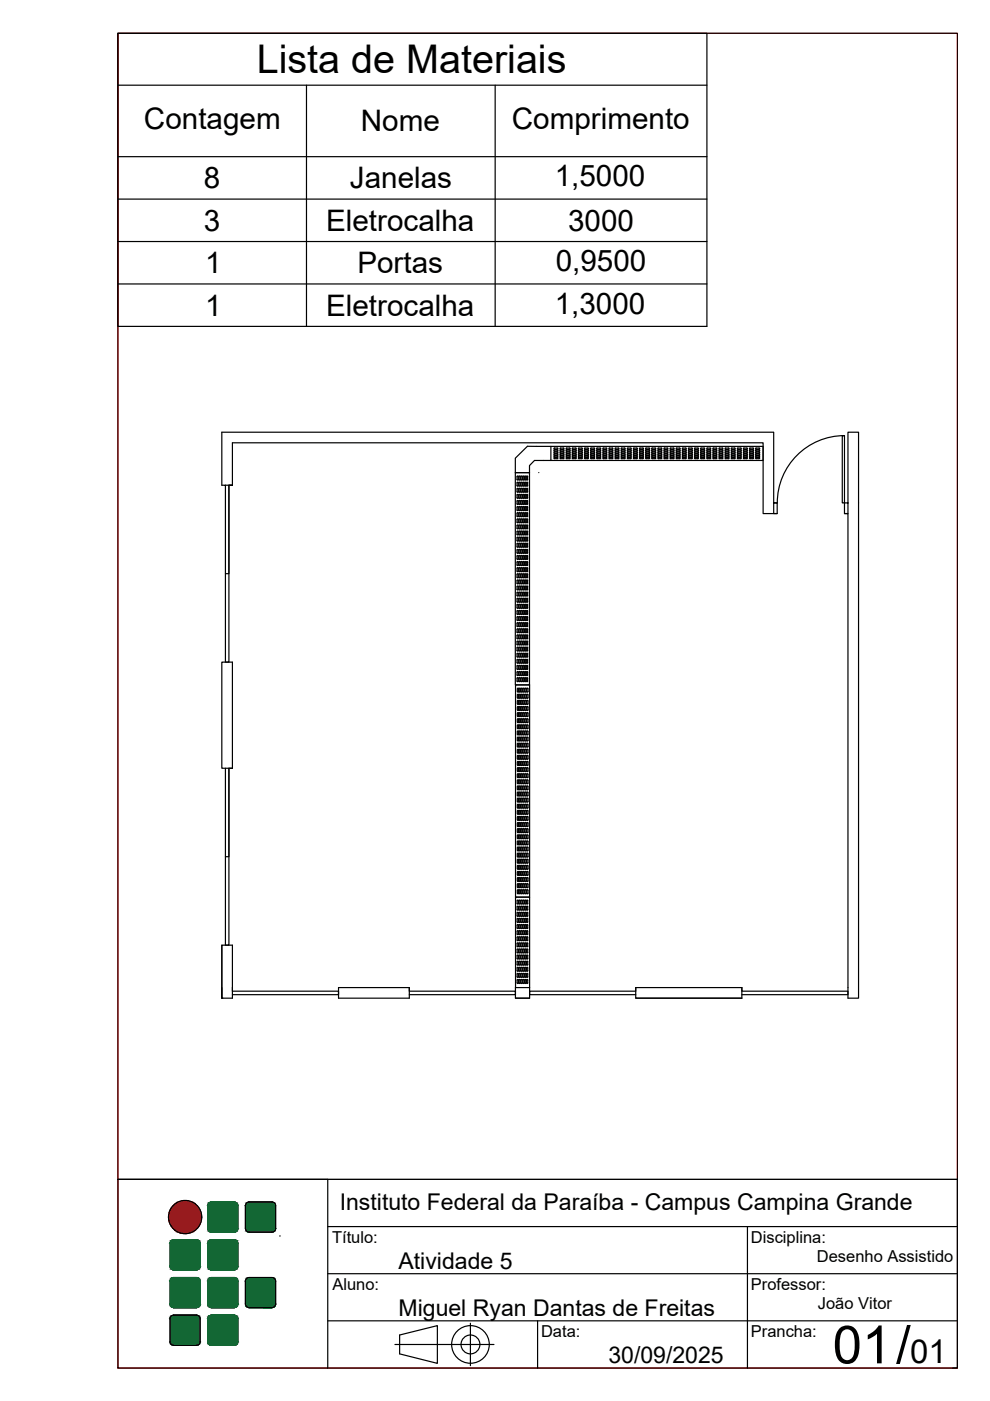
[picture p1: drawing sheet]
<svg xmlns="http://www.w3.org/2000/svg" width="210mm" height="297mm" viewBox="0 0 210 297" stroke-linecap="round" stroke-linejoin="round" font-family="sans-serif">
<defs><g id="words">
<text font-size="11.2" x="176.6" y="289.1">01/</text>
<text font-size="8.4" x="54.4" y="15.5">Lista de Materiais</text>
<text font-size="7" x="193" y="289.1">01</text>
<g font-size="6.3">
<text x="30.5" y="27.3">Contagem</text>
<text x="76.5" y="27.8">Nome</text>
<text x="108.5" y="27.3">Comprimento</text>
<text x="43.2" y="39.9">8</text>
<text x="74.2" y="39.9">Janelas</text>
<text x="117.6" y="39.5">1,5000</text>
<text x="43.2" y="48.9">3</text>
<text x="69.2" y="48.9">Eletrocalha</text>
<text x="120.5" y="48.9">3000</text>
<text x="43.5" y="58">1</text>
<text x="75.8" y="57.9">Portas</text>
<text x="117.8" y="57.5">0,9500</text>
<text x="43.5" y="67">1</text>
<text x="69.2" y="66.9">Eletrocalha</text>
<text x="117.6" y="66.5">1,3000</text>
</g>
<g font-size="4.9">
<text x="72" y="256.6">Instituto Federal da Paraíba - Campus Campina Grande</text>
<text x="84.5" y="269.1">Atividade 5</text>
<text x="84.5" y="279">Miguel Ryan Dantas de Freitas</text>
<text x="129" y="289.1">30/09/2025</text>
</g>
<g font-size="3.5">
<text x="70.4" y="263.6">Título:</text>
<text x="159.2" y="263.6">Disciplina:</text>
<text x="173.2" y="267.6">Desenho Assistido</text>
<text x="70.5" y="273.5">Aluno:</text>
<text x="159.2" y="273.6">Professor:</text>
<text x="173.4" y="277.5">João Vitor</text>
<text x="114.7" y="283.6">Data:</text>
<text x="159.2" y="283.6">Prancha:</text>
</g>
</g></defs>
<!-- layer: 0 -->
<g fill="none" stroke="#000" stroke-width=".25">
<path d="M25 7.1h124.9v62.1h-124.9zM25 18.1h124.9M65 18.1v51.1M105 18.1v51.1M25 33.2h124.9M25 42.2h124.9M25 51.2h124.9M25 60.2h124.9M116.8 94.6h-5l-2.5 2.5v3.1h3v-1.5l1-1.1h3.5M116.8 94.6h45v3h-45zM117.5 96.6h.7l.1 .1-.1 .1h-.6zM117.5 96.2h.7l.1 .1-.1 .2h-.6z"/>
<path d="M117.5 95.8h.7l.1 .1-.1 .2h-.6zM117.5 95.4h.7l.1 .1-.1 .2h-.6zM117.6 97h.6M117.6 95.3h.6M117.6 97l-.2 .1 .2 .1h.7l-.1-.2M117.6 95.3l-.1-.3h.7l.1 .1-.1 .2M118.9 97h.5M118.9 95.3h.5M118.9 97l-.1 .2h.6M119.4 96.6h-.5l-.2 .1 .7 .2M119.4 96.2h-.5l-.2 .1 .2 .2h.5M119.4 95.8h-.5l-.2 .1 .2 .2h.5"/>
<path d="M119.4 95.4h-.5l-.2 .1 .2 .2h.5M119.4 95h-.6l.1 .3M119.5 97l.1 .1-.1 .1M119.5 96.6l.1 .1-.1 .1M119.5 96.2l.1 .1-.1 .2M119.5 95.8l.1 .1-.1 .2M119.5 95.4l.1 .1-.1 .2M119.5 95l.1 .1-.1 .2M120.1 96.6h.7l.1 .1-.1 .1h-.6zM120.1 96.2h.7l.1 .1-.1 .2h-.6zM120.1 95.8h.7l.1 .1-.1 .2h-.6zM120.1 95.4h.7l.1 .1-.1 .2h-.6z"/>
<path d="M120.1 97h.7M120.1 95.3h.7M120.2 97l-.2 .1 .1 .1h.8l-.1-.2M120.2 95.3l-.1-.3h.7l.1 .1-.1 .2M121.3 96.6h.8l.1 .1-.1 .1h-.7zM121.3 96.2h.8l.1 .1-.1 .2h-.7zM121.3 95.8h.8l.1 .1-.1 .2h-.7zM121.3 95.4h.8l.1 .1-.1 .2h-.7zM121.4 97h.6M121.4 95.3h.6M121.4 97l-.1 .1 .1 .1h.8l-.1-.2M121.4 95.3l-.1-.3h.8l.1 .1-.1 .2"/>
<path d="M122.7 96.6h.6l.2 .1-.2 .1h-.5zM122.7 96.2h.6l.2 .1-.2 .2h-.5zM122.7 95.8h.6l.2 .1-.2 .2h-.5zM122.7 95.4h.6l.2 .1-.2 .2h-.5zM122.7 97h.6M122.7 95.3h.6M122.8 97l-.2 .1 .1 .1h.7l-.1-.2M122.8 95.3l-.1-.3h.6l.2 .1-.2 .2M123.9 96.6h.7l.2 .1-.2 .1h-.6zM123.9 96.2h.7l.2 .1-.2 .2h-.6zM123.9 95.8h.7l.2 .1-.2 .2h-.6zM123.9 95.4h.7l.2 .1-.2 .2h-.6z"/>
<path d="M124 97h.6M124 95.3h.6M124 97l-.1 .1 .1 .1h.7l-.1-.2M124 95.3l-.1-.3h.7l.2 .1-.2 .2M125.3 96.6h.7l.1 .1-.1 .1-.7 .1M125.3 96.2h.7l.1 .1-.1 .2h-.7M125.3 95.8h.7l.1 .1-.1 .2h-.7M125.3 95.4h.7l.1 .1-.1 .2h-.7M125.3 95h.7l.1 .1-.1 .2M125.3 97h.6M125.3 95.3h.6M125.3 97l-.1 .1 .1 .1"/>
<path d="M125.3 96.6l-.1 .1 .1 .1M125.3 96.2l-.1 .1 .1 .2M125.3 95.8l-.1 .1 .1 .2M125.3 95.4l-.1 .1 .1 .2M125.3 95l-.1 .1 .1 .2M126 97v.2h-.7M126.6 97h.6M126.6 95.3h.6M126.6 97l-.1 .2h.7M127.2 96.6h-.6l-.1 .1 .7 .2M127.2 96.2h-.6l-.1 .1 .1 .2h.6M127.2 95.8h-.6l-.1 .1 .1 .2h.6"/>
<path d="M127.2 95.4h-.6l-.1 .1 .1 .2h.6M127.2 95h-.7l.1 .3M127.2 97l.2 .1-.2 .1M127.2 96.6l.2 .1-.2 .1M127.2 96.2l.2 .1-.2 .2M127.2 95.8l.2 .1-.2 .2M127.2 95.4l.2 .1-.2 .2M127.2 95l.2 .1-.2 .2M127.8 96.6h.7l.2 .1-.2 .1h-.6zM127.8 96.2h.7l.2 .1-.2 .2h-.6zM127.8 95.8h.7l.2 .1-.2 .2h-.6zM127.8 95.4h.7l.2 .1-.2 .2h-.6z"/>
<path d="M127.9 97h.6M127.9 95.3h.6M127.9 97l-.1 .1 .1 .1h.7l-.1-.2M127.9 95.3l-.1-.3h.7l.2 .1-.2 .2M129.1 96.6h.7l.2 .1-.2 .1h-.6zM129.1 96.2h.7l.2 .1-.2 .2h-.6zM129.1 95.8h.7l.2 .1-.2 .2h-.6zM129.1 95.4h.7l.2 .1-.2 .2h-.6zM129.2 97h.6M129.2 95.3h.6M129.2 97l-.1 .1 .1 .1h.7l-.1-.2M129.2 95.3l-.1-.3h.7l.2 .1-.2 .2"/>
<path d="M130.5 97h.6M130.5 95.3h.6M130.5 97l-.1 .2h.7M131.1 96.6h-.6l-.1 .1 .7 .2M131.1 96.2h-.6l-.1 .1 .1 .2h.6M131.1 95.8h-.6l-.1 .1 .1 .2h.6M131.1 95.4h-.6l-.1 .1 .1 .2h.6M131.1 95h-.7l.1 .3M131.1 97l.2 .1-.2 .1M131.1 96.6l.2 .1-.2 .1M131.1 96.2l.2 .1-.2 .2M131.1 95.8l.2 .1-.2 .2"/>
<path d="M131.1 95.4l.2 .1-.2 .2M131.1 95l.2 .1-.2 .2M131.7 96.6h.7l.2 .1-.2 .1h-.6zM131.7 96.2h.7l.2 .1-.2 .2h-.6zM131.7 95.8h.7l.2 .1-.2 .2h-.6zM131.7 95.4h.7l.2 .1-.2 .2h-.6zM131.8 97h.6M131.8 95.3h.6M131.8 97l-.1 .1 .1 .1h.7l-.1-.2M131.8 95.3l-.1-.3h.7l.2 .1-.2 .2M133.1 96.6h.6l.2 .1-.8 .2M133.1 96.2h.6l.2 .1-.2 .2h-.6"/>
<path d="M133.1 95.8h.6l.2 .1-.2 .2h-.6M133.1 95.4h.6l.2 .1-.2 .2h-.6M133.1 95h.7l-.1 .3M133.1 97h.6M133.1 95.3h.6M133.1 97l-.1 .1 .1 .1M133.1 96.6l-.1 .1 .1 .1M133.1 96.2l-.1 .1 .1 .2M133.1 95.8l-.1 .1 .1 .2M133.1 95.4l-.1 .1 .1 .2M133.1 95l-.1 .1 .1 .2M133.7 97l.1 .2h-.7"/>
<path d="M134.3 96.6h.7l.1 .1-.1 .1h-.6zM134.3 96.2h.7l.1 .1-.1 .2h-.6zM134.3 95.8h.7l.1 .1-.1 .2h-.6zM134.3 95.4h.7l.1 .1-.1 .2h-.6zM134.4 97h.6M134.4 95.3h.6M134.4 97l-.1 .1 .1 .1h.7l-.1-.2M134.4 95.3l-.1-.3h.7l.1 .1-.1 .2M135.6 96.6h.7l.1 .1-.1 .1h-.6zM135.6 96.2h.7l.1 .1-.1 .2h-.6zM135.6 95.8h.7l.1 .1-.1 .2h-.6zM135.6 95.4h.7l.1 .1-.1 .2h-.6z"/>
<path d="M135.7 97h.6M135.7 95.3h.6M135.7 97l-.1 .1 .1 .1h.7l-.1-.2M135.7 95.3l-.1-.3h.7l.1 .1-.1 .2M137 96.6h.6l.2 .1-.2 .1-.6 .1M137 96.2h.6l.2 .1-.2 .2h-.6M137 95.8h.6l.2 .1-.2 .2h-.6M137 95.4h.6l.2 .1-.2 .2h-.6M137 95h.6l.2 .1-.2 .2M137 97h.6M137 95.3h.6M137 97l-.1 .1 .1 .1"/>
<path d="M137 96.6l-.1 .1 .1 .1M137 96.2l-.1 .1 .1 .2M137 95.8l-.1 .1 .1 .2M137 95.4l-.1 .1 .1 .2M137 95l-.1 .1 .1 .2M137.6 97l.1 .2h-.7M138.3 97h.6M138.3 95.3h.6M138.3 97l-.1 .2h.7M138.9 96.6h-.6l-.1 .1 .7 .2M138.9 96.2h-.6l-.1 .1 .1 .2h.6M138.9 95.8h-.6l-.1 .1 .1 .2h.6"/>
<path d="M138.9 95.4h-.6l-.1 .1 .1 .2h.6M138.9 95h-.7l.1 .3M138.9 97l.1 .1-.1 .1M138.9 96.6l.1 .1-.1 .1M138.9 96.2l.1 .1-.1 .2M138.9 95.8l.1 .1-.1 .2M138.9 95.4l.1 .1-.1 .2M138.9 95l.1 .1-.1 .2M139.5 96.6h.7l.1 .1-.1 .1h-.6zM139.5 96.2h.7l.1 .1-.1 .2h-.6zM139.5 95.8h.7l.1 .1-.1 .2h-.6zM139.5 95.4h.7l.1 .1-.1 .2h-.6z"/>
<path d="M139.6 97h.6M139.6 95.3h.6M139.6 97l-.1 .1 .1 .1h.7l-.1-.2M139.6 95.3l-.1-.3h.7l.1 .1-.1 .2M140.8 96.6h.7l.1 .1-.1 .1h-.6zM140.8 96.2h.7l.1 .1-.1 .2h-.6zM140.8 95.8h.7l.1 .1-.1 .2h-.6zM140.8 95.4h.7l.1 .1-.1 .2h-.6zM140.9 97h.6M140.9 95.3h.6M140.9 97l-.1 .1 .1 .1h.7l-.1-.2M140.9 95.3l-.1-.3h.7l.1 .1-.1 .2"/>
<path d="M142.1 96.6h.7l.1 .1-.1 .1h-.6zM142.1 96.2h.7l.1 .1-.1 .2h-.6zM142.1 95.8h.7l.1 .1-.1 .2h-.6zM142.1 95.4h.7l.1 .1-.1 .2h-.6zM142.2 97h.6M142.2 95.3h.6M142.2 97l-.2 .1 .2 .1h.7l-.1-.2M142.2 95.3l-.1-.3h.7l.1 .1-.1 .2M143.4 96.6h.7l.1 .1-.1 .1h-.6zM143.4 96.2h.7l.1 .1-.1 .2h-.6zM143.4 95.8h.7l.1 .1-.1 .2h-.6zM143.4 95.4h.7l.1 .1-.1 .2h-.6z"/>
<path d="M143.5 97h.6M143.5 95.3h.6M143.5 97l-.2 .1 .2 .1h.7l-.1-.2M143.5 95.3l-.1-.3h.7l.1 .1-.1 .2M144.8 96.6h.6l.1 .1-.7 .2M144.8 96.2h.6l.1 .1-.1 .2h-.6M144.8 95.8h.6l.1 .1-.1 .2h-.6M144.8 95.4h.6l.1 .1-.1 .2h-.6M144.8 95h.7l-.1 .3M144.8 97h.6M144.8 95.3h.6M144.8 97l-.1 .1 .1 .1"/>
<path d="M144.8 96.6l-.1 .1 .1 .1M144.8 96.2l-.1 .1 .1 .2M144.8 95.8l-.1 .1 .1 .2M144.8 95.4l-.1 .1 .1 .2M144.8 95l-.1 .1 .1 .2M145.4 97l.1 .2h-.7M146 96.6h.7l.1 .1-.1 .1h-.6zM146 96.2h.7l.1 .1-.1 .2h-.6zM146 95.8h.7l.1 .1-.1 .2h-.6zM146 95.4h.7l.1 .1-.1 .2h-.6zM146.1 97h.6M146.1 95.3h.6"/>
<path d="M146.1 97l-.2 .1 .2 .1h.7l-.1-.2M146.1 95.3l-.1-.3h.7l.1 .1-.1 .2M147.4 97h.6M147.4 95.3h.6M147.4 97l-.1 .2h.7M148 96.6h-.6l-.2 .1 .8 .2M148 96.2h-.6l-.2 .1 .2 .2h.6M148 95.8h-.6l-.2 .1 .2 .2h.6M148 95.4h-.6l-.2 .1 .2 .2h.6M148 95h-.7l.1 .3M148 97l.1 .1-.1 .1M148 96.6l.1 .1-.1 .1"/>
<path d="M148 96.2l.1 .1-.1 .2M148 95.8l.1 .1-.1 .2M148 95.4l.1 .1-.1 .2M148 95l.1 .1-.1 .2M148.7 96.6h.6l.1 .1-.1 .1-.6 .1M148.7 96.2h.6l.1 .1-.1 .2h-.6M148.7 95.8h.6l.1 .1-.1 .2h-.6M148.7 95.4h.6l.1 .1-.1 .2h-.6M148.7 95h.6l.1 .1-.1 .2M148.7 97h.6M148.7 95.3h.6M148.7 97l-.2 .1 .2 .1"/>
<path d="M148.7 96.6l-.2 .1 .2 .1M148.7 96.2l-.2 .1 .2 .2M148.7 95.8l-.2 .1 .2 .2M148.7 95.4l-.2 .1 .2 .2M148.7 95l-.2 .1 .2 .2M149.3 97l.1 .2h-.7M150 97h.6M150 95.3h.6M150 97l-.1 .2h.7M150.6 96.6h-.6l-.2 .1 .8 .2M150.6 96.2h-.6l-.2 .1 .2 .2h.6M150.6 95.8h-.6l-.2 .1 .2 .2h.6"/>
<path d="M150.6 95.4h-.6l-.2 .1 .2 .2h.6M150.6 95h-.7l.1 .3M150.6 97l.1 .1-.1 .1M150.6 96.6l.1 .1-.1 .1M150.6 96.2l.1 .1-.1 .2M150.6 95.8l.1 .1-.1 .2M150.6 95.4l.1 .1-.1 .2M150.6 95l.1 .1-.1 .2M151.2 96.6h.7l.1 .1-.1 .1h-.6zM151.2 96.2h.7l.1 .1-.1 .2h-.6zM151.2 95.8h.7l.1 .1-.1 .2h-.6zM151.2 95.4h.7l.1 .1-.1 .2h-.6z"/>
<path d="M151.3 97h.5M151.3 95.3h.5M151.3 97l-.2 .1 .2 .1h.7l-.1-.2M151.3 95.3l-.1-.3h.7l.1 .1-.1 .2M152.5 96.6h.7l.1 .1-.1 .1h-.6zM152.5 96.2h.7l.1 .1-.1 .2h-.6zM152.5 95.8h.7l.1 .1-.1 .2h-.6zM152.5 95.4h.7l.1 .1-.1 .2h-.6zM152.5 97h.6M152.5 95.3h.6M152.6 97l-.2 .1 .1 .1h.7v-.2M152.6 95.3l-.1-.3h.7l.1 .1-.1 .2"/>
<path d="M153.8 96.6h.7l.1 .1-.1 .1-.7 .1M153.8 96.2h.7l.1 .1-.1 .2h-.7M153.8 95.8h.7l.1 .1-.1 .2h-.7M153.8 95.4h.7l.1 .1-.1 .2h-.7M153.8 95h.7l.1 .1-.1 .2M153.8 97h.7M153.8 95.3h.7M153.8 97l-.1 .1 .1 .1M153.8 96.6l-.1 .1 .1 .1M153.8 96.2l-.1 .1 .1 .2M153.8 95.8l-.1 .1 .1 .2M153.8 95.4l-.1 .1 .1 .2"/>
<path d="M153.8 95l-.1 .1 .1 .2M154.5 97l.1 .2h-.8M155.1 96.6h.7l.1 .1-.1 .1h-.6zM155.1 96.2h.7l.1 .1-.1 .2h-.6zM155.1 95.8h.7l.1 .1-.1 .2h-.6zM155.1 95.4h.7l.1 .1-.1 .2h-.6zM155.2 97h.5M155.2 95.3h.5M155.2 97l-.2 .1 .2 .1h.7l-.1-.2M155.2 95.3l-.1-.3h.7l.1 .1-.1 .2M156.4 96.6h.6l.2 .1-.8 .2M156.4 96.2h.6l.2 .1-.2 .2h-.6"/>
<path d="M156.4 95.8h.6l.2 .1-.2 .2h-.6M156.4 95.4h.6l.2 .1-.2 .2h-.6M156.4 95h.7l-.1 .3M156.4 97h.6M156.4 95.3h.6M156.5 97l-.2 .1 .2 .1M156.5 96.6l-.2 .1 .2 .1M156.5 96.2l-.2 .1 .2 .2M156.5 95.8l-.2 .1 .2 .2M156.5 95.4l-.2 .1 .2 .2M156.5 95l-.2 .1 .2 .2M157 97l.1 .2h-.7"/>
<path d="M157.6 96.6h.7l.2 .1-.2 .1h-.6zM157.6 96.2h.7l.2 .1-.2 .2h-.6zM157.6 95.8h.7l.2 .1-.2 .2h-.6zM157.6 95.4h.7l.2 .1-.2 .2h-.6zM157.7 97h.6M157.7 95.3h.6M157.7 97l-.1 .1 .1 .1h.7l-.1-.2M157.7 95.3l-.1-.3h.7l.2 .1-.2 .2M158.9 96.6h.7l.2 .1-.2 .1h-.6zM158.9 96.2h.7l.2 .1-.2 .2h-.6zM158.9 95.8h.7l.2 .1-.2 .2h-.6zM158.9 95.4h.7l.2 .1-.2 .2h-.6z"/>
<path d="M159 97h.6M159 95.3h.6M159 97l-.1 .1 .1 .1h.7l-.1-.2M159 95.3l-.1-.3h.7l.2 .1-.2 .2M160.2 96.6h.7l.2 .1-.2 .1h-.6zM160.2 96.2h.7l.2 .1-.2 .2h-.6zM160.2 95.8h.7l.2 .1-.2 .2h-.6zM160.2 95.4h.7l.2 .1-.2 .2h-.6zM160.3 97h.6M160.3 95.3h.6M160.3 97l-.1 .1 .1 .1h.7l-.1-.2M160.3 95.3l-.1-.3h.7l.2 .1-.2 .2"/>
<path d="M178.6 92.4h.4v14.2h-.4zM179.1 92.4a14.3 14.3 0 0 0-14.3 14.2M47.8 102.9v37.5h.7v-37.5h.8h-2.3v-11.3h117v15h.8M48.5 102.9v18.7h-.7M49.3 102.9v-9h112.5v15h3M109.3 100.2h3v45h-3zM109.6 118.5l.2 .1 .1-.1M109.6 118.5v-.6l.2-.1 .1 .1v.6M109.6 112.7v.6l.2 .1 .1-.1v-.6M109.6 112.7l.2-.1 .1 .1M109.6 109.4l.2 .2 .1-.2M109.6 109.4v-.6l.2-.1 .1 .1v.6"/>
<path d="M109.6 106.8l.2 .2 .1-.2M109.6 106.8v-.6l.2-.1 .1 .1v.6M109.6 103.7v.5l.2 .2 .1-.2v-.5M109.6 103.7l.2-.2 .1 .2M109.6 101.1v.6l.2 .1 .1-.1v-.6M109.6 101l.2-.1 .1 .1M109.7 119.1h.2v.7l-.1 .1-.2-.1zM109.7 116.5h.2v.7l-.1 .1-.2-.1zM109.7 115.2h.2v.7l-.1 .1-.2-.1zM109.7 113.9h.2v.7l-.1 .2-.2-.2zM109.7 111.3h.2v.7l-.1 .1-.2-.1zM109.7 110l.2 .1v.6l-.1 .2-.2-.2z"/>
<path d="M109.7 107.4l.2 .1v.6l-.1 .2-.2-.2zM109.7 104.8l.2 .1v.6l-.1 .2-.2-.2zM109.7 102.2l.2 .1v.7l-.1 .1-.2-.1zM110 118.5l.2 .1 .1-.1M110 112.7l.1 .7 .2-.1M110 112.7l.2-.1 .1 .1M110 109.4l.2 .2 .1-.2M110 106.8l.2 .2 .1-.2M110 103.7l.1 .6 .2-.1M110 103.7l.2-.2 .1 .2M110 101.1l.1 .7 .2-.1M110 101l.2-.1 .1 .1"/>
<path d="M110.3 101.1v.6M110.3 102.4v.6M110.3 103.7v.6M110.3 105v.5M110.3 106.2v.6M110.3 107.5v.6M110.3 108.8v.6M110.3 110.1v.6M110.3 111.4v.6M110.3 112.7v.6M110.3 114v.6M110.3 115.3v.6"/>
<path d="M110.3 116.6v.6M110.3 117.9v.6M110.3 119.2v.6M110.3 119.2l-.1-.2-.2 .2 .1 .7 .2-.1M110.3 117.9l-.3-.1v.7M110.3 116.6l-.1-.1-.2 .1 .1 .7 .2-.1M110.3 115.3l-.1-.1-.2 .1 .1 .7 .2-.1M110.3 114l-.1-.1-.2 .1 .1 .7 .2-.1M110.3 111.4l-.1-.1-.2 .1 .1 .7 .2-.1M110.3 110.1l-.1-.1-.2 .1 .1 .7 .2-.1M110.3 108.8l-.3-.1v.7M110.3 107.5l-.1-.1-.2 .1 .1 .7 .2-.1"/>
<path d="M110.3 106.2h-.3v.6M110.3 104.9l-.1-.1-.2 .2 .1 .6 .2-.1M110.3 102.4l-.1-.2-.2 .2 .1 .6h.2M110.4 118.5l.1 .1 .2-.1M110.4 118.5v-.6l.1-.1 .2 .1v.6M110.4 112.7v.6l.1 .1 .2-.1v-.6M110.4 112.7l.1-.1 .2 .1M110.4 109.4l.1 .2 .2-.2M110.4 109.4v-.6l.1-.1 .2 .1v.6M110.4 106.8l.1 .2 .2-.2M110.4 106.8v-.6l.1-.1 .2 .1v.6M110.4 103.7v.5l.1 .2 .2-.2v-.5"/>
<path d="M110.4 103.7l.1-.2 .2 .2M110.4 101.1v.6l.1 .1 .2-.1v-.6M110.4 101l.1-.1 .2 .1M110.5 119.1l.2 .1v.6l-.2 .1-.1-.1zM110.5 116.5l.2 .1v.6l-.2 .1-.1-.1zM110.5 115.2l.2 .1v.6l-.2 .1-.1-.1zM110.5 113.9l.2 .1v.6l-.2 .2-.1-.2zM110.5 111.3l.2 .1v.6l-.2 .1-.1-.1zM110.5 110l.2 .1v.6l-.2 .2-.1-.2zM110.5 107.4l.2 .1v.6l-.2 .2-.1-.2zM110.5 104.8l.2 .2v.5l-.2 .2-.1-.2zM110.5 102.2l.2 .2v.6l-.2 .1-.1-.1z"/>
<path d="M110.8 118.5l.1 .1 .2-.1M110.8 112.7v.7l.3-.1M110.8 112.7l.1-.1 .2 .1M110.8 109.4l.1 .2 .2-.2M110.8 106.8l.1 .2 .2-.2M110.8 103.7v.6l.3-.1M110.8 103.7l.1-.2 .2 .2M110.8 101.1v.7l.3-.1M110.8 101l.1-.1 .2 .1M111.1 101.1v.6M111.1 102.4v.6M111.1 103.7v.6"/>
<path d="M111.1 105v.5M111.1 106.2v.6M111.1 107.5v.6M111.1 108.8v.6M111.1 110.1v.6M111.1 111.4v.6M111.1 112.7v.6M111.1 114v.6M111.1 115.3v.6M111.1 116.6v.6M111.1 117.9v.6M111.1 119.2v.6"/>
<path d="M111.1 119.2l-.2-.2-.1 .2v.7l.3-.1M111.1 117.9l-.3-.1v.7M111.1 116.6l-.2-.1-.1 .1v.7l.3-.1M111.1 115.3l-.2-.1-.1 .1v.7l.3-.1M111.1 114l-.2-.1-.1 .1v.7l.3-.1M111.1 111.4l-.2-.1-.1 .1v.7l.3-.1M111.1 110.1l-.2-.1-.1 .1v.7l.3-.1M111.1 108.8l-.3-.1v.7M111.1 107.5l-.2-.1-.1 .1v.7l.3-.1M111.1 106.2h-.3v.6M111.1 104.9l-.2-.1-.1 .2v.6l.3-.1M111.1 102.4l-.2-.2-.1 .2v.6h.3"/>
<path d="M111.2 118.5l.1 .1 .2-.1M111.2 118.5v-.6l.1-.1 .2 .1v.6M111.2 112.7v.6l.1 .1 .2-.1v-.6M111.2 112.7l.1-.1 .2 .1M111.2 109.4l.1 .2 .2-.2M111.2 109.4v-.6l.1-.1 .2 .1v.6M111.2 106.8l.1 .2 .2-.2M111.2 106.8v-.6l.1-.1 .2 .1v.6M111.2 103.7v.5l.1 .2 .2-.2v-.5M111.2 103.7l.1-.2 .2 .2M111.2 101.1v.6l.1 .1 .2-.1v-.6M111.2 101l.1-.1 .2 .1"/>
<path d="M111.3 119.1h.2v.7l-.2 .1-.1-.1zM111.3 116.5h.2v.7l-.2 .1-.1-.1zM111.3 115.2h.2v.7l-.2 .1-.1-.1zM111.3 113.9h.2v.7l-.2 .2-.1-.2zM111.3 111.3h.2v.7l-.2 .1-.1-.1zM111.3 110l.2 .1v.6l-.2 .2-.1-.2zM111.3 107.4l.2 .1v.6l-.2 .2-.1-.2zM111.3 104.8l.2 .1v.6l-.2 .2-.1-.2zM111.3 102.2l.2 .1v.7l-.2 .1-.1-.1zM111.6 101.1v.6M111.6 102.4v.6M111.6 103.7v.6"/>
<path d="M111.6 105v.5M111.6 106.2v.6M111.6 107.5v.6M111.6 108.8v.6M111.6 110.1v.6M111.6 111.4v.6M111.6 112.7v.6M111.6 114v.6M111.6 115.3v.6M111.6 116.6v.6M111.6 117.9v.6M111.6 119.2v.6"/>
<path d="M111.6 119.8l.1 .1 .2-.1M111.6 119.2l.1-.2 .2 .2M111.6 118.5l.1 .1 .2-.1M111.6 117.9l.1-.1 .2 .1M111.6 117.2l.1 .1 .2-.1M111.6 116.6l.1-.1 .2 .1M111.6 115.9l.1 .1 .2-.1M111.6 115.3l.1-.1 .2 .1M111.6 114.6l.1 .2 .2-.2M111.6 114l.1-.1 .2 .1M111.6 113.3l.1 .1 .2-.1M111.6 112.7l.1-.1 .2 .1"/>
<path d="M111.6 112l.1 .1 .2-.1M111.6 111.4l.1-.1 .2 .1M111.6 110.7l.1 .2 .2-.2M111.6 110.1l.1-.1 .2 .1M111.6 109.4l.1 .2 .2-.2M111.6 108.8l.1-.1 .2 .1M111.6 108.1l.1 .2 .2-.2M111.6 107.5l.1-.1 .2 .1M111.6 106.8l.1 .2 .2-.2M111.6 106.2l.1-.1 .2 .1M111.6 105.5l.1 .2 .2-.2M111.6 104.9l.1-.1 .2 .1"/>
<path d="M111.6 104.2l.1 .2 .2-.2M111.6 103.7l.1-.2 .2 .2M111.6 103l.1 .1 .2-.1M111.6 102.4l.1-.2 .2 .2M111.6 101.7l.1 .1 .2-.1M111.6 101l.1-.1 .2 .1M111.9 101.1v.6M111.9 102.4v.6M111.9 103.7v.6M111.9 105v.5M111.9 106.2v.6M111.9 107.5v.6"/>
<path d="M111.9 108.8v.6M111.9 110.1v.6M111.9 111.4v.6M111.9 112.7v.6M111.9 114v.6M111.9 115.3v.6M111.9 116.6v.6M111.9 117.9v.6M111.9 119.2v.6M114.2 100.2h.1M164 106.6h.8v2.3h-.8zM179 106.6h.8v2.3h-.8z"/>
<path d="M179.8 106.6v-15h2.2v120h-2.2v-102.7h-.8M109.6 139.9v.6l.2 .1 .1-.1v-.6M109.6 139.9l.2-.1 .1 .1M109.6 139.2l.2 .1 .1-.1M109.6 139.2v-.6l.2-.1 .1 .1v.6M109.6 136v.6l.2 .2 .1-.2v-.6M109.6 136l.2-.1 .1 .1M109.6 134l.2 .2 .1-.2M109.6 134.1v-.7l.2-.1 .1 .1v.7M109.6 130.2l.2 .1 .1-.1M109.6 130.2v-.6l.2-.2 .1 .2v.6M109.6 128.3v.6l.2 .1 .1-.1v-.6"/>
<path d="M109.6 128.2l.2-.1 .1 .1M109.6 124.4v.6l.2 .1 .1-.1v-.6M109.6 124.4l.2-.2 .1 .2M109.6 121.1l.2 .1 .1-.1M109.6 121.1v-.6l.2-.2 .1 .2v.6M109.7 137.2l.2 .1v.6l-.1 .2-.2-.2zM109.7 134.6l.2 .1v.6l-.1 .2-.2-.2zM109.7 132l.2 .1v.6l-.1 .2-.2-.2zM109.7 130.7l.2 .1v.6l-.1 .2-.2-.2zM109.7 126.8l.2 .1v.7l-.1 .1-.2-.1zM109.7 125.5l.2 .1v.7l-.1 .1-.2-.1zM109.7 123h.2v.7l-.1 .1-.2-.1z"/>
<path d="M109.7 121.6l.2 .1v.7l-.1 .1-.2-.1zM110 139.9l.1 .7 .2-.1M110 139.9l.2-.1 .1 .1M110 139.2l.2 .1 .1-.1M110 136l.1 .7 .2-.1M110 136l.2-.1 .1 .1M110 134l.2 .2 .1-.2M110 130.2l.2 .1 .1-.1M110 128.3l.1 .7 .2-.1M110 128.2l.2-.1 .1 .1M110 124.4l.1 .7 .2-.1M110 124.4l.2-.2 .1 .2"/>
<path d="M110 121.1l.2 .1 .1-.1M110.3 120.5v.6M110.3 121.8v.6M110.3 123.1v.6M110.3 124.4v.6M110.3 125.7v.6M110.3 127v.6M110.3 128.3v.6M110.3 129.6v.6M110.3 130.9v.6M110.3 132.2v.5M110.3 133.4v.7"/>
<path d="M110.3 134.7v.6M110.3 136v.6M110.3 137.3v.6M110.3 138.6v.6M110.3 139.9v.6M110.3 138.6l-.3-.1v.7M110.3 137.3l-.1-.1-.2 .1 .1 .7 .2-.1M110.3 134.7l-.1-.1-.2 .1 .1 .7 .2-.1M110.3 133.4h-.3v.7M110.3 132.1l-.1-.1-.2 .2 .1 .6 .2-.1M110.3 130.8l-.1-.1-.2 .2 .1 .6 .2-.1M110.3 129.6l-.3-.1v.7"/>
<path d="M110.3 127l-.1-.2-.2 .2 .1 .7 .2-.1M110.3 125.7l-.1-.2-.2 .2 .1 .7 .2-.1M110.3 123.1l-.1-.2-.2 .2 .1 .7 .2-.1M110.3 121.8l-.1-.2-.2 .2 .1 .7 .2-.1M110.3 120.5l-.3-.1v.7M110.4 139.9v.6l.1 .1 .2-.1v-.6M110.4 139.9l.1-.1 .2 .1M110.4 139.2l.1 .1 .2-.1M110.4 139.2v-.6l.1-.1 .2 .1v.6M110.4 136v.6l.1 .2 .2-.2v-.6M110.4 136l.1-.1 .2 .1M110.4 134l.1 .2 .2-.2"/>
<path d="M110.4 134.1v-.7l.1-.1 .2 .1v.7M110.4 130.2l.1 .1 .2-.1M110.4 130.2v-.6l.1-.2 .2 .2v.6M110.4 128.3v.6l.1 .1 .2-.1v-.6M110.4 128.2l.1-.1 .2 .1M110.4 124.4v.6l.1 .1 .2-.1v-.6M110.4 124.4l.1-.2 .2 .2M110.4 121.1l.1 .1 .2-.1M110.4 121.1v-.6l.1-.2 .2 .2v.6M110.5 137.2l.2 .1v.6l-.2 .2-.1-.2zM110.5 134.6l.2 .1v.6l-.2 .2-.1-.2zM110.5 132l.2 .2v.5l-.2 .2-.1-.2z"/>
<path d="M110.5 130.7l.2 .2v.5l-.2 .2-.1-.2zM110.5 126.8l.2 .2v.6l-.2 .1-.1-.1zM110.5 125.5l.2 .2v.6l-.2 .1-.1-.1zM110.5 123l.2 .1v.6l-.2 .1-.1-.1zM110.5 121.6l.2 .2v.6l-.2 .1-.1-.1zM110.8 139.9v.7l.3-.1M110.8 139.9l.1-.1 .2 .1M110.8 139.2l.1 .1 .2-.1M110.8 136v.7l.3-.1M110.8 136l.1-.1 .2 .1M110.8 134l.1 .2 .2-.2M110.8 130.2l.1 .1 .2-.1"/>
<path d="M110.8 128.3v.7l.3-.1M110.8 128.2l.1-.1 .2 .1M110.8 124.4v.7l.3-.1M110.8 124.4l.1-.2 .2 .2M110.8 121.1l.1 .1 .2-.1M111.1 120.5v.6M111.1 121.8v.6M111.1 123.1v.6M111.1 124.4v.6M111.1 125.7v.6M111.1 127v.6M111.1 128.3v.6"/>
<path d="M111.1 129.6v.6M111.1 130.9v.6M111.1 132.2v.5M111.1 133.4v.7M111.1 134.7v.6M111.1 136v.6M111.1 137.3v.6M111.1 138.6v.6M111.1 139.9v.6M111.1 138.6l-.3-.1v.7M111.1 137.3l-.2-.1-.1 .1v.7l.3-.1M111.1 134.7l-.2-.1-.1 .1v.7l.3-.1"/>
<path d="M111.1 133.4h-.3v.7M111.1 132.1l-.2-.1-.1 .2v.6l.3-.1M111.1 130.8l-.2-.1-.1 .2v.6l.3-.1M111.1 129.6l-.3-.1v.7M111.1 127l-.2-.2-.1 .2v.7l.3-.1M111.1 125.7l-.2-.2-.1 .2v.7l.3-.1M111.1 123.1l-.2-.2-.1 .2v.7l.3-.1M111.1 121.8l-.2-.2-.1 .2v.7l.3-.1M111.1 120.5l-.3-.1v.7M111.2 139.9v.6l.1 .1 .2-.1v-.6M111.2 139.9l.1-.1 .2 .1M111.2 139.2l.1 .1 .2-.1"/>
<path d="M111.2 139.2v-.6l.1-.1 .2 .1v.6M111.2 136v.6l.1 .2 .2-.2v-.6M111.2 136l.1-.1 .2 .1M111.2 134l.1 .2 .2-.2M111.2 134.1v-.7l.1-.1 .2 .1v.7M111.2 130.2l.1 .1 .2-.1M111.2 130.2v-.6l.1-.2 .2 .2v.6M111.2 128.3v.6l.1 .1 .2-.1v-.6M111.2 128.2l.1-.1 .2 .1M111.2 124.4v.6l.1 .1 .2-.1v-.6M111.2 124.4l.1-.2 .2 .2M111.2 121.1l.1 .1 .2-.1"/>
<path d="M111.2 121.1v-.6l.1-.2 .2 .2v.6M111.3 137.2l.2 .1v.6l-.2 .2-.1-.2zM111.3 134.6l.2 .1v.6l-.2 .2-.1-.2zM111.3 132l.2 .1v.6l-.2 .2-.1-.2zM111.3 130.7l.2 .1v.6l-.2 .2-.1-.2zM111.3 126.8l.2 .1v.7l-.2 .1-.1-.1zM111.3 125.5l.2 .1v.7l-.2 .1-.1-.1zM111.3 123h.2v.7l-.2 .1-.1-.1zM111.3 121.6l.2 .1v.7l-.2 .1-.1-.1zM111.6 120.5v.6M111.6 121.8v.6M111.6 123.1v.6"/>
<path d="M111.6 124.4v.6M111.6 125.7v.6M111.6 127v.6M111.6 128.3v.6M111.6 129.6v.6M111.6 130.9v.6M111.6 132.2v.5M111.6 133.4v.7M111.6 134.7v.6M111.6 136v.6M111.6 137.3v.6M111.6 138.6v.6"/>
<path d="M111.6 139.9v.6M111.6 139.9l.1-.1 .2 .1M111.6 139.2l.1 .1 .2-.1M111.6 138.6l.1-.1 .2 .1M111.6 137.9l.1 .2 .2-.2M111.6 137.3l.1-.1 .2 .1M111.6 136.6l.1 .2 .2-.2M111.6 136l.1-.1 .2 .1M111.6 135.3l.1 .2 .2-.2M111.6 134.7l.1-.1 .2 .1M111.6 134l.1 .2 .2-.2M111.6 133.4l.1-.1 .2 .1"/>
<path d="M111.6 132.7l.1 .2 .2-.2M111.6 132.1l.1-.1 .2 .1M111.6 131.4l.1 .2 .2-.2M111.6 130.8l.1-.1 .2 .1M111.6 130.2l.1 .1 .2-.1M111.6 129.6l.1-.2 .2 .2M111.6 128.9l.1 .1 .2-.1M111.6 128.2l.1-.1 .2 .1M111.6 127.6l.1 .1 .2-.1M111.6 127l.1-.2 .2 .2M111.6 126.3l.1 .1 .2-.1M111.6 125.7l.1-.2 .2 .2"/>
<path d="M111.6 125l.1 .1 .2-.1M111.6 124.4l.1-.2 .2 .2M111.6 123.7l.1 .1 .2-.1M111.6 123.1l.1-.2 .2 .2M111.6 122.4l.1 .1 .2-.1M111.6 121.8l.1-.2 .2 .2M111.6 121.1l.1 .1 .2-.1M111.6 120.5l.1-.2 .2 .2M111.9 120.5v.6M111.9 121.8v.6M111.9 123.1v.6M111.9 124.4v.6"/>
<path d="M111.9 125.7v.6M111.9 127v.6M111.9 128.3v.6M111.9 129.6v.6M111.9 130.9v.6M111.9 132.2v.5M111.9 133.4v.7M111.9 134.7v.6M111.9 136v.6M111.9 137.3v.6M111.9 138.6v.6M111.9 139.9v.6"/>
<path d="M47 140.4h2.3v22.5h-2.3zM109.3 145.2h3v45h-3zM109.6 141.8l.2 .2 .1-.2M109.6 141.8v-.6l.2-.1 .1 .1v.6M109.7 146v.6M109.7 147.3v.6M109.7 148.6v.6M109.7 149.9v.6M109.7 151.2v.6M109.7 152.5v.6M109.7 153.8v.6M109.7 155.1v.6"/>
<path d="M109.7 156.4v.6M109.7 157.7v.6M109.7 159v.6M109.7 143.7h.2v.7l-.1 .1-.2-.1zM109.7 142.4h.2v.7l-.1 .1-.2-.1zM109.7 159.6l.1 .1 .2-.1M109.7 159l.3-.1v.7M109.7 157.7l.3-.1v.7l-.2 .1-.1-.1M109.7 156.4l.3-.1v.7l-.2 .1-.1-.1M109.7 155.7l.1 .1 .2-.1M109.7 155.1l.3-.1v.7M109.7 153.8l.1-.1 .2 .1"/>
<path d="M109.7 152.5l.3-.1v.7l-.2 .1-.1-.1M109.7 151.2l.3-.1v.7l-.2 .1-.1-.1M109.7 149.9l.1-.1 .2 .1M109.7 148.6l.3-.1v.7l-.2 .2-.1-.2M109.7 147.3l.3-.1v.7l-.2 .2-.1-.2M109.7 146h.3v.6l-.2 .2-.1-.2M110 153.8l-.1 .7-.2-.1M110 149.9l-.1 .7-.2-.1M110 141.8l.2 .2 .1-.2M110.1 159.6l.1 .1 .2-.1M110.1 159.6v-.6l.1-.2 .2 .2v.6M110.1 155.7l.1 .1 .2-.1"/>
<path d="M110.1 155.7v-.6l.1-.2 .2 .2v.6M110.1 153.8v.6l.1 .1 .2-.1v-.6M110.1 153.8l.1-.1 .2 .1M110.1 149.9v.6l.1 .2 .2-.2v-.6M110.1 149.9l.1-.1 .2 .1M110.2 157.6l.2 .1v.6l-.2 .1-.1-.1zM110.2 156.3l.2 .1v.6l-.2 .1-.1-.1zM110.2 152.4l.2 .1v.6l-.2 .1-.1-.1zM110.2 151.1l.2 .1v.6l-.2 .1-.1-.1zM110.2 148.5l.2 .1v.6l-.2 .2-.1-.2zM110.2 147.2l.2 .1v.6l-.2 .2-.1-.2zM110.2 145.9l.2 .1v.6l-.2 .2-.1-.2z"/>
<path d="M110.3 141.2v.6M110.3 142.5v.6M110.3 143.8v.6M110.3 143.8l-.1-.1-.2 .1 .1 .7 .2-.1M110.3 142.5l-.1-.1-.2 .1 .1 .7 .2-.1M110.3 141.2l-.3-.1v.7M110.4 141.8l.1 .2 .2-.2M110.4 141.8v-.6l.1-.1 .2 .1v.6M110.5 143.7l.2 .1v.6l-.2 .1-.1-.1zM110.5 142.4l.2 .1v.6l-.2 .1-.1-.1zM110.5 159.6l.1 .1 .2-.1M110.5 155.7l.1 .1 .2-.1"/>
<path d="M110.5 153.8v.7l.3-.1M110.5 153.8l.1-.1 .2 .1M110.5 149.9v.7l.3-.1M110.5 149.9l.1-.1 .2 .1M110.7 146v.6M110.7 147.3v.6M110.7 148.6v.6M110.7 149.9v.6M110.7 151.2v.6M110.7 152.5v.6M110.7 153.8v.6M110.7 155.1v.6"/>
<path d="M110.7 156.4v.6M110.7 157.7v.6M110.7 159v.6M110.8 159l-.3-.1v.7M110.8 157.7l-.2-.1-.1 .1v.7l.3-.1M110.8 156.4l-.2-.1-.1 .1v.7l.3-.1M110.8 155.1l-.3-.1v.7M110.8 152.5l-.2-.1-.1 .1v.7l.3-.1M110.8 151.2l-.2-.1-.1 .1v.7l.3-.1M110.8 148.6l-.2-.1-.1 .1v.7l.3-.1M110.8 147.3l-.2-.1-.1 .1v.7l.3-.1M110.8 146l-.2-.1-.1 .1v.7l.3-.1"/>
<path d="M110.8 141.8l.1 .2 .2-.2M110.9 159.6l.1 .1 .2-.1M110.9 159.6v-.6l.1-.2 .2 .2-.1 .6M110.9 155.7l.1 .1 .2-.1M110.9 155.7v-.6l.1-.2 .2 .2-.1 .6M110.9 153.8v.6l.1 .1 .2-.1-.1-.6M110.9 153.8l.1-.1 .2 .1M110.9 149.9v.6l.1 .2 .2-.2-.1-.6M110.9 149.9l.1-.1 .2 .1M111 157.6h.1l.1 .7-.2 .1-.1-.1zM111 156.3h.1l.1 .7-.2 .1-.1-.1zM111 152.4h.1l.1 .7-.2 .1-.1-.1z"/>
<path d="M111 151.1h.1l.1 .7-.2 .1-.1-.1zM111 148.5h.1l.1 .7-.2 .2-.1-.2zM111 147.2h.1l.1 .7-.2 .2-.1-.2zM111 145.9l.1 .1 .1 .6-.2 .2-.1-.2zM111.1 141.2v.6M111.1 142.5v.6M111.1 143.8v.6M111.1 143.8l-.2-.1-.1 .1v.7l.3-.1M111.1 142.5l-.2-.1-.1 .1v.7l.3-.1M111.1 141.2l-.3-.1v.7M111.2 141.8l.1 .2 .2-.2M111.2 141.8v-.6l.1-.1 .2 .1v.6"/>
<path d="M111.3 146v.6M111.3 147.3v.6M111.3 148.6v.6M111.3 149.9v.6M111.3 151.2v.6M111.3 152.5v.6M111.3 153.8v.6M111.3 155.1v.6M111.3 156.4v.6M111.3 157.7v.6M111.3 159v.6M111.3 143.7h.2v.7l-.2 .1-.1-.1z"/>
<path d="M111.3 142.4h.2v.7l-.2 .1-.1-.1zM111.3 159.6l.1 .1 .2-.1M111.3 159l.1-.2 .2 .2M111.3 158.3l.1 .1 .2-.1M111.3 157.7l.1-.1 .2 .1M111.3 157l.1 .1 .2-.1M111.3 156.4l.1-.1 .2 .1M111.3 155.7l.1 .1 .2-.1M111.3 155.1l.1-.2 .2 .2M111.3 154.4l.1 .1 .2-.1M111.3 153.8l.1-.1 .2 .1M111.3 153.1l.1 .1 .2-.1"/>
<path d="M111.3 152.5l.1-.1 .2 .1M111.3 151.8l.1 .1 .2-.1M111.3 151.2l.1-.1 .2 .1M111.3 150.5l.1 .2 .2-.2M111.3 149.9l.1-.1 .2 .1M111.3 149.2l.1 .2 .2-.2M111.3 148.6l.1-.1 .2 .1M111.3 147.9l.1 .2 .2-.2M111.3 147.3l.1-.1 .2 .1M111.3 146.6l.1 .2 .2-.2M111.3 146l.1-.1 .2 .1M111.5 146v.6"/>
<path d="M111.5 147.3v.6M111.5 148.6v.6M111.5 149.9v.6M111.5 151.2v.6M111.5 152.5v.6M111.5 153.8v.6M111.5 155.1v.6M111.5 156.4v.6M111.5 157.7v.6M111.5 159v.6M111.6 141.2v.6M111.6 142.5v.6"/>
<path d="M111.6 143.8v.6M111.6 144.4l.1 .1 .2-.1M111.6 143.8l.1-.1 .2 .1M111.6 143.1l.1 .1 .2-.1M111.6 142.5l.1-.1 .2 .1M111.6 141.8l.1 .2 .2-.2M111.6 141.2l.1-.1 .2 .1M111.6 140.5l.1 .1 .2-.1M111.7 159.6l.1 .1 .2-.1M111.7 159.6v-.6l.1-.2 .2 .2v.6M111.7 155.7l.1 .1 .2-.1M111.7 155.7v-.6l.1-.2 .2 .2v.6"/>
<path d="M111.7 153.8v.6l.1 .1 .2-.1v-.6M111.7 153.8l.1-.1 .2 .1M111.7 149.9v.6l.1 .2 .2-.2v-.6M111.7 149.9l.1-.1 .2 .1M111.7 157.6l.3 .1v.6l-.2 .1-.1-.1zM111.7 156.3l.3 .1v.6l-.2 .1-.1-.1zM111.7 152.4l.3 .1v.6l-.2 .1-.1-.1zM111.7 151.1l.3 .1v.6l-.2 .1-.1-.1zM111.7 148.5l.3 .1v.6l-.2 .2-.1-.2zM111.7 147.2l.3 .1v.6l-.2 .2-.1-.2zM111.7 145.9l.3 .1v.6l-.2 .2-.1-.2zM111.9 141.2v.6"/>
<path d="M111.9 142.5v.6M111.9 143.8v.6M47.8 162.9v37.5h.7v-37.5h.8M48.5 162.9v18.7h-.7M109.7 160.3v.6M109.7 161.6v.6M109.7 162.9v.6M109.7 164.2v.6M109.7 165.5v.6M109.7 166.8v.6M109.7 168v.7M109.7 169.4v.6"/>
<path d="M109.7 170.7v.5M109.7 171.9v.6M109.7 173.2v.6M109.7 174.5v.6M109.7 175.8v.6M109.7 177.1v.6M109.7 178.4v.6M109.7 179.7v.6M109.7 179.7l.3-.1v.7M109.7 178.4l.3-.1v.7l-.2 .1-.1-.1M109.7 177.1h.3v.6l-.2 .1-.1-.1M109.7 176.4l.1 .2 .2-.2"/>
<path d="M109.7 175.8l.3-.1v.7M109.7 174.5l.1-.1 .2 .1M109.7 173.2h.3v.6l-.2 .2-.1-.2M109.7 171.9h.3v.6l-.2 .2-.1-.2M109.7 170.6l.1-.1 .2 .1M109.7 169.3h.3v.6l-.2 .2-.1-.2M109.7 168h.3v.7l-.2 .1-.1-.1M109.7 166.7h.3v.6l-.2 .2-.1-.2M109.7 165.5l.1-.2 .2 .2M109.7 164.8l.1 .1 .2-.1M109.7 164.2l.3-.1v.7M109.7 162.9l.3-.1v.7l-.2 .1-.1-.1"/>
<path d="M109.7 161.6l.3-.1v.7l-.2 .1-.1-.1M109.7 160.3l.3-.1v.7l-.2 .1-.1-.1M110 174.5l-.1 .7-.2-.1M110 170.7l-.1 .6-.2-.1M110 165.5l-.1 .6-.2-.1M110.1 176.4l.1 .2 .2-.2M110.1 176.4v-.6l.1-.1 .2 .1v.6M110.1 174.5v.6l.1 .2 .2-.2v-.6M110.1 174.5l.1-.1 .2 .1M110.1 170.7v.5l.1 .2 .2-.2v-.5M110.1 170.6l.1-.1 .2 .1M110.1 165.5v.5l.1 .2 .2-.2v-.5"/>
<path d="M110.1 165.5l.1-.2 .2 .2M110.1 164.8l.1 .1 .2-.1M110.1 164.8v-.6l.1-.2 .2 .2v.6M110.2 178.3l.2 .1v.6l-.2 .1-.1-.1zM110.2 177l.2 .1v.6l-.2 .1-.1-.1zM110.2 173.1l.2 .1v.6l-.2 .2-.1-.2zM110.2 171.8l.2 .1v.6l-.2 .2-.1-.2zM110.2 169.2l.2 .2v.5l-.2 .2-.1-.2zM110.2 167.9l.2 .1v.7l-.2 .1-.1-.1zM110.2 166.6l.2 .2v.5l-.2 .2-.1-.2zM110.2 162.8l.2 .1v.6l-.2 .1-.1-.1zM110.2 161.4l.2 .2v.6l-.2 .1-.1-.1z"/>
<path d="M110.2 160.2l.2 .1v.6l-.2 .1-.1-.1zM110.5 176.4l.1 .2 .2-.2M110.5 174.5v.7l.3-.1M110.5 174.5l.1-.1 .2 .1M110.5 170.7v.6l.3-.1M110.5 170.6l.1-.1 .2 .1M110.5 165.5v.6l.3-.1M110.5 165.5l.1-.2 .2 .2M110.5 164.8l.1 .1 .2-.1M110.7 160.3v.6M110.7 161.6v.6M110.7 162.9v.6"/>
<path d="M110.7 164.2v.6M110.7 165.5v.6M110.7 166.8v.6M110.7 168v.7M110.7 169.4v.6M110.7 170.7v.5M110.7 171.9v.6M110.7 173.2v.6M110.7 174.5v.6M110.7 175.8v.6M110.7 177.1v.6M110.7 178.4v.6"/>
<path d="M110.7 179.7v.6M110.8 179.7l-.3-.1v.7M110.8 178.4l-.2-.1-.1 .1v.7l.3-.1M110.8 177.1l-.2-.1-.1 .1v.7l.3-.1M110.8 175.8l-.3-.1v.7M110.8 173.2l-.2-.1-.1 .1v.7l.3-.1M110.8 171.9l-.2-.1-.1 .1v.7l.3-.1M110.8 169.3l-.2-.1-.1 .2v.6l.3-.1M110.8 168l-.2-.1-.1 .1v.7h.3M110.8 166.7l-.2-.1-.1 .2v.6l.3-.1M110.8 164.2l-.3-.1v.7M110.8 162.9l-.2-.2-.1 .2v.7l.3-.1"/>
<path d="M110.8 161.6l-.2-.2-.1 .2v.7l.3-.1M110.8 160.3l-.2-.2-.1 .2v.7l.3-.1M110.9 176.4l.1 .2 .2-.2M110.9 176.4v-.6l.1-.1 .2 .1-.1 .6M110.9 174.5v.6l.1 .2 .2-.2-.1-.6M110.9 174.5l.1-.1 .2 .1M110.9 170.7v.5l.1 .2 .2-.2-.1-.5M110.9 170.6l.1-.1 .2 .1M110.9 165.5v.5l.1 .2 .2-.2-.1-.5M110.9 165.5l.1-.2 .2 .2M110.9 164.8l.1 .1 .2-.1M110.9 164.8v-.6l.1-.2 .2 .2-.1 .6"/>
<path d="M111 178.3h.1l.1 .7-.2 .1-.1-.1zM111 177l.1 .1 .1 .6-.2 .1-.1-.1zM111 173.1l.1 .1 .1 .6-.2 .2-.1-.2zM111 171.8l.1 .1 .1 .6-.2 .2-.1-.2zM111 169.2l.1 .1 .1 .6-.2 .2-.1-.2zM111 167.9l.1 .1 .1 .7-.2 .1-.1-.1zM111 166.6l.1 .1 .1 .6-.2 .2-.1-.2zM111 162.8h.1l.1 .7-.2 .1-.1-.1zM111 161.4l.1 .1 .1 .7-.2 .1-.1-.1zM111 160.2h.1l.1 .7-.2 .1-.1-.1zM111.3 160.3v.6M111.3 161.6v.6"/>
<path d="M111.3 162.9v.6M111.3 164.2v.6M111.3 165.5v.6M111.3 166.8v.6M111.3 168v.7M111.3 169.4v.6M111.3 170.7v.5M111.3 171.9v.6M111.3 173.2v.6M111.3 174.5v.6M111.3 175.8v.6M111.3 177.1v.6"/>
<path d="M111.3 178.4v.6M111.3 179.7v.6M111.3 179.7l.1-.1 .2 .1M111.3 179l.1 .1 .2-.1M111.3 178.4l.1-.1 .2 .1M111.3 177.7l.1 .1 .2-.1M111.3 177.1l.1-.1 .2 .1M111.3 176.4l.1 .2 .2-.2M111.3 175.8l.1-.1 .2 .1M111.3 175.1l.1 .2 .2-.2M111.3 174.5l.1-.1 .2 .1M111.3 173.8l.1 .2 .2-.2"/>
<path d="M111.3 173.2l.1-.1 .2 .1M111.3 172.5l.1 .2 .2-.2M111.3 171.9l.1-.1 .2 .1M111.3 171.2l.1 .2 .2-.2M111.3 170.6l.1-.1 .2 .1M111.3 169.9l.1 .2 .2-.2M111.3 169.3l.1-.1 .2 .1M111.3 168.7l.1 .1 .2-.1M111.3 168l.1-.1 .2 .1M111.3 167.3l.1 .2 .2-.2M111.3 166.7l.1-.1 .2 .1M111.3 166l.1 .2 .2-.2"/>
<path d="M111.3 165.5l.1-.2 .2 .2M111.3 164.8l.1 .1 .2-.1M111.3 164.2l.1-.2 .2 .2M111.3 163.5l.1 .1 .2-.1M111.3 162.9l.1-.2 .2 .2M111.3 162.2l.1 .1 .2-.1M111.3 161.6l.1-.2 .2 .2M111.3 160.9l.1 .1 .2-.1M111.3 160.3l.1-.2 .2 .2M111.5 160.3v.6M111.5 161.6v.6M111.5 162.9v.6"/>
<path d="M111.5 164.2v.6M111.5 165.5v.6M111.5 166.8v.6M111.5 168v.7M111.5 169.4v.6M111.5 170.7v.5M111.5 171.9v.6M111.5 173.2v.6M111.5 174.5v.6M111.5 175.8v.6M111.5 177.1v.6M111.5 178.4v.6"/>
<path d="M111.5 179.7v.6M111.7 176.4l.1 .2 .2-.2M111.7 176.4v-.6l.1-.1 .2 .1v.6M111.7 174.5v.6l.1 .2 .2-.2v-.6M111.7 174.5l.1-.1 .2 .1M111.7 170.7v.5l.1 .2 .2-.2v-.5M111.7 170.6l.1-.1 .2 .1M111.7 165.5v.5l.1 .2 .2-.2v-.5M111.7 165.5l.1-.2 .2 .2M111.7 164.8l.1 .1 .2-.1M111.7 164.8v-.6l.1-.2 .2 .2v.6M111.7 178.3l.3 .1v.6l-.2 .1-.1-.1z"/>
<path d="M111.7 177l.3 .1v.6l-.2 .1-.1-.1zM111.7 173.1l.3 .1v.6l-.2 .2-.1-.2zM111.7 171.8l.3 .1v.6l-.2 .2-.1-.2zM111.7 169.2l.3 .2v.5l-.2 .2-.1-.2zM111.7 167.9l.3 .1v.7l-.2 .1-.1-.1zM111.7 166.6l.3 .2v.5l-.2 .2-.1-.2zM111.7 162.8l.3 .1v.6l-.2 .1-.1-.1zM111.7 161.4l.3 .2v.6l-.2 .1-.1-.1zM111.7 160.2l.3 .1v.6l-.2 .1-.1-.1zM109.6 199.3v-.6l.2-.1 .1 .1v.6M109.6 199.3l.2 .2 .1-.2M109.6 196.1l.2-.1 .1 .1"/>
<path d="M109.6 196.2v.5l.2 .2 .1-.2v-.5M109.6 195.5v-.7l.2-.1 .1 .1v.7M109.6 195.4l.2 .2 .1-.2M109.6 193.5l.2-.1 .1 .1M109.6 193.6v.6l.2 .1 .1-.1v-.6M109.7 199.9l.2 .1v.6l-.1 .2-.2-.2zM109.7 197.3l.2 .1v.6l-.1 .2-.2-.2zM109.7 192.2l.2 .1v.5l-.1 .2-.2-.1zM109.7 190.9l.2 .1v.6l-.1 .1-.2-.1zM109.7 181v.6M109.7 182.3v.6M109.7 183.6v.6"/>
<path d="M109.7 184.9v.6M109.7 186.2v.6M109.7 187.5v.6M109.7 188.8v.6M109.7 188.8l.3-.1v.7l-.2 .1-.1-.1M109.7 188.1l.1 .1 .2-.1M109.7 187.5l.3-.1v.7M109.7 186.2l.1-.2 .2 .2M109.7 184.9l.3-.1v.7l-.2 .1-.1-.1M109.7 183.6l.3-.1v.7l-.2 .1-.1-.1M109.7 182.3l.3-.1v.7l-.2 .1-.1-.1M109.7 181l.3-.1v.7l-.2 .1-.1-.1"/>
<path d="M109.7 180.3l.1 .1 .2-.1M110 186.2l-.1 .7-.2-.1M110 199.3v-.6l.2-.1 .1 .1v.6M110 199.3l.2 .2 .1-.2M110 196.1l.2-.1 .1 .1M110 196.2v.5l.2 .2 .1-.2v-.5M110 195.5v-.7l.2-.1 .1 .1v.7M110 195.4l.2 .2 .1-.2M110 193.5l.2-.1 .1 .1M110 193.6v.6l.2 .1 .1-.1v-.6M110.1 199.9l.2 .1v.6l-.1 .2-.2-.2zM110.1 197.3l.2 .1v.6l-.1 .2-.2-.2z"/>
<path d="M110.1 192.2l.2 .1v.5l-.1 .2-.2-.1zM110.1 190.9l.2 .1v.6l-.1 .1-.2-.1zM110.1 188.1l.1 .1 .2-.1M110.1 188.1v-.6l.1-.2 .2 .2v.6M110.1 186.2v.6l.1 .1 .2-.1v-.6M110.1 186.2l.1-.2 .2 .2M110.1 180.3l.1 .1 .2-.1M110.1 180.3v-.6l.1-.1 .2 .1v.6M110.2 188.6l.2 .2v.6l-.2 .1-.1-.1zM110.2 184.8l.2 .1v.6l-.2 .1-.1-.1zM110.2 183.5l.2 .1v.6l-.2 .1-.1-.1zM110.2 182.2l.2 .1v.6l-.2 .1-.1-.1z"/>
<path d="M110.2 180.9l.2 .1v.6l-.2 .1-.1-.1zM110.4 191v.6M110.4 192.3v.6M110.4 193.6v.6M110.4 194.8v.7M110.4 196.2v.6M110.4 197.4v.6M110.4 198.7v.6M110.4 198.7l.2-.1 .1 .1M110.4 199.3l.2 .2 .1-.2M110.4 197.4l.2-.1 .1 .1M110.4 198l.2 .2 .1-.2"/>
<path d="M110.4 196.1l.2-.1 .1 .1M110.4 196.7l.2 .2 .1-.2M110.4 194.8l.2-.1 .1 .1M110.4 195.4l.2 .2 .1-.2M110.4 193.5l.2-.1 .1 .1M110.4 194.2l.2 .1 .1-.1M110.4 192.3l.2-.2 .1 .2M110.4 192.8l.2 .2 .1-.2M110.4 191l.2-.2 .1 .2M110.4 191.6l.2 .1 .1-.1M110.5 188.1l.1 .1 .2-.1M110.5 186.2v.7l.3-.1"/>
<path d="M110.5 186.2l.1-.2 .2 .2M110.5 180.3l.1 .1 .2-.1M110.7 191v.6M110.7 192.3v.6M110.7 193.6v.6M110.7 194.8v.7M110.7 196.2v.6M110.7 197.4v.6M110.7 198.7v.6M110.7 181v.6M110.7 182.3v.6M110.7 183.6v.6"/>
<path d="M110.7 184.9v.6M110.7 186.2v.6M110.7 187.5v.6M110.7 188.8v.6M110.8 188.8l-.2-.2-.1 .2v.7l.3-.1M110.8 187.5l-.3-.1v.7M110.8 184.9l-.2-.2-.1 .2v.7l.3-.1M110.8 183.6l-.2-.1-.1 .1v.7l.3-.1M110.8 182.3l-.2-.2-.1 .2v.7l.3-.1M110.8 181l-.2-.1-.1 .1v.7l.3-.1M110.8 199.3v-.6l.2-.1 .1 .1v.6M110.8 199.3l.2 .2 .1-.2"/>
<path d="M110.8 196.1l.2-.1 .1 .1M110.8 196.2v.5l.2 .2 .1-.2v-.5M110.8 195.5v-.7l.2-.1 .1 .1v.7M110.8 195.4l.2 .2 .1-.2M110.8 193.5l.2-.1 .1 .1M110.8 193.6v.6l.2 .1 .1-.1v-.6M110.9 199.9l.2 .1v.6l-.1 .2-.2-.2zM110.9 197.3l.2 .1v.6l-.1 .2-.2-.2zM110.9 192.2l.2 .1v.5l-.1 .2-.2-.1zM110.9 190.9l.2 .1v.6l-.1 .1-.2-.1zM110.9 188.1l.1 .1 .2-.1M110.9 188.1v-.6l.1-.2 .2 .2-.1 .6"/>
<path d="M110.9 186.2v.6l.1 .1 .2-.1-.1-.6M110.9 186.2l.1-.2 .2 .2M110.9 180.3l.1 .1 .2-.1M110.9 180.3v-.6l.1-.1 .2 .1-.1 .6M111 188.6l.1 .1 .1 .7-.2 .1-.1-.1zM111 184.8h.1l.1 .7-.2 .1-.1-.1zM111 183.5h.1l.1 .7-.2 .1-.1-.1zM111 182.2h.1l.1 .7-.2 .1-.1-.1zM111 180.9h.1l.1 .7-.2 .1-.1-.1zM111.2 199.3l.2 .2 .1-.2M111.2 196.1l.2-.1 .1 .1M111.2 196.2l.1 .6 .2-.1"/>
<path d="M111.2 195.4l.2 .2 .1-.2M111.2 193.5l.2-.1 .1 .1M111.2 193.6l.1 .7 .2-.1M111.3 181v.6M111.3 182.3v.6M111.3 183.6v.6M111.3 184.9v.6M111.3 186.2v.6M111.3 187.5v.6M111.3 188.8v.6M111.3 189.4l.1 .1 .2-.1M111.3 188.8l.1-.2 .2 .2"/>
<path d="M111.3 188.1l.1 .1 .2-.1M111.3 187.5l.1-.2 .2 .2M111.3 186.8l.1 .1 .2-.1M111.3 186.2l.1-.2 .2 .2M111.3 185.5l.1 .1 .2-.1M111.3 184.9l.1-.2 .2 .2M111.3 184.2l.1 .1 .2-.1M111.3 183.6l.1-.1 .2 .1M111.3 182.9l.1 .1 .2-.1M111.3 182.3l.1-.2 .2 .2M111.3 181.6l.1 .1 .2-.1M111.3 181l.1-.1 .2 .1"/>
<path d="M111.3 180.3l.1 .1 .2-.1M111.5 191v.6M111.5 192.3v.6M111.5 193.6v.6M111.5 194.8v.7M111.5 196.2v.6M111.5 197.4v.6M111.5 198.7v.6M111.5 198.7l-.2-.1-.1 .7M111.5 197.4l-.2-.1-.1 .7 .2 .2 .1-.2M111.5 194.8l-.2-.1-.1 .8M111.5 192.3l-.2-.1-.1 .7 .2 .1 .1-.2"/>
<path d="M111.5 191l-.2-.1-.1 .7 .2 .1 .1-.1M111.5 181v.6M111.5 182.3v.6M111.5 183.6v.6M111.5 184.9v.6M111.5 186.2v.6M111.5 187.5v.6M111.5 188.8v.6M111.6 199.3v-.6l.2-.1 .1 .1v.6M111.6 199.3l.2 .2 .1-.2M111.6 196.1l.2-.1 .1 .1M111.6 196.2v.5l.2 .2 .1-.2v-.5"/>
<path d="M111.6 195.5v-.7l.2-.1 .1 .1v.7M111.6 195.4l.2 .2 .1-.2M111.6 193.5l.2-.1 .1 .1M111.6 193.6v.6l.2 .1 .1-.1v-.6M111.7 199.9l.2 .1v.6l-.1 .2-.2-.2zM111.7 197.3l.2 .1v.6l-.1 .2-.2-.2zM111.7 192.2l.2 .1v.5l-.1 .2-.2-.1zM111.7 190.9l.2 .1v.6l-.1 .1-.2-.1zM111.7 188.1l.1 .1 .2-.1M111.7 188.1v-.6l.1-.2 .2 .2v.6M111.7 186.2v.6l.1 .1 .2-.1v-.6M111.7 186.2l.1-.2 .2 .2"/>
<path d="M111.7 180.3l.1 .1 .2-.1M111.7 180.3v-.6l.1-.1 .2 .1v.6M111.7 188.6l.3 .2v.6l-.2 .1-.1-.1zM111.7 184.8l.3 .1v.6l-.2 .1-.1-.1zM111.7 183.5l.3 .1v.6l-.2 .1-.1-.1zM111.7 182.2l.3 .1v.6l-.2 .1-.1-.1zM111.7 180.9l.3 .1v.6l-.2 .1-.1-.1zM47 209.4v2.2h2.3v-11.2h-2.3v11.2M47 211.6h.1M47 200.4v11.2M49.3 209.4v.7h22.5v.8h-22.5M71.8 209.4h15v2.2h-15z"/>
<path d="M86.8 209.4v.7h22.5v.8h-22.5M109.3 209.4v2.2h3v-2.2M109.3 211.6h3M109.3 209.4h3M109.3 209.4v-19.2h3v19.2M109.6 208.4v-.6l.2-.1 .1 .1v.6M109.6 208.4l.2 .1 .1-.1M109.6 205.2l.2-.1 .1 .1M109.6 205.2v.6l.2 .1 .1-.1v-.6M109.7 206.4l.2 .1v.6l-.1 .1-.2-.1zM109.7 203.8l.2 .1v.6l-.1 .1-.2-.1zM109.7 202.5l.2 .1v.6l-.1 .2-.2-.2z"/>
<path d="M109.7 201.2l.2 .1v.6l-.1 .2-.2-.2zM110 208.4v-.6l.2-.1 .1 .1v.6M110 208.4l.2 .1 .1-.1M110 205.2l.2-.1 .1 .1M110 205.2v.6l.2 .1 .1-.1v-.6M110.1 206.4l.2 .1v.6l-.1 .1-.2-.1zM110.1 203.8l.2 .1v.6l-.1 .1-.2-.1zM110.1 202.5l.2 .1v.6l-.1 .2-.2-.2zM110.1 201.2l.2 .1v.6l-.1 .2-.2-.2zM110.4 200v.6M110.4 201.3v.6M110.4 202.6v.6"/>
<path d="M110.4 203.9v.6M110.4 205.2v.6M110.4 206.5v.6M110.4 207.8v.6M110.4 207.8l.2-.1 .1 .1M110.4 208.4l.2 .1 .1-.1M110.4 206.5l.2-.1 .1 .1M110.4 207.1l.2 .1 .1-.1M110.4 205.2l.2-.1 .1 .1M110.4 205.8l.2 .1 .1-.1M110.4 203.9l.2-.1 .1 .1M110.4 204.5l.2 .1 .1-.1"/>
<path d="M110.4 202.6l.2-.1 .1 .1M110.4 203.2l.2 .2 .1-.2M110.4 201.3l.2-.1 .1 .1M110.4 201.9l.2 .2 .1-.2M110.4 200l.2-.1 .1 .1M110.4 200.6l.2 .2 .1-.2M110.7 200v.6M110.7 201.3v.6M110.7 202.6v.6M110.7 203.9v.6M110.7 205.2v.6M110.7 206.5v.6"/>
<path d="M110.7 207.8v.6M110.8 208.4v-.6l.2-.1 .1 .1v.6M110.8 208.4l.2 .1 .1-.1M110.8 205.2l.2-.1 .1 .1M110.8 205.2v.6l.2 .1 .1-.1v-.6M110.9 206.4l.2 .1v.6l-.1 .1-.2-.1zM110.9 203.8l.2 .1v.6l-.1 .1-.2-.1zM110.9 202.5l.2 .1v.6l-.1 .2-.2-.2zM110.9 201.2l.2 .1v.6l-.1 .2-.2-.2zM111.2 208.4l.2 .1 .1-.1M111.2 205.2l.2-.1 .1 .1M111.2 205.2l.1 .7 .2-.1"/>
<path d="M111.5 200v.6M111.5 201.3v.6M111.5 202.6v.6M111.5 203.9v.6M111.5 205.2v.6M111.5 206.5v.6M111.5 207.8v.6M111.5 207.8l-.2-.1-.1 .7M111.5 206.5l-.2-.1-.1 .7 .2 .1 .1-.1M111.5 203.9l-.2-.1-.1 .7 .2 .1 .1-.1M111.5 202.6l-.2-.1-.1 .7 .2 .2 .1-.2M111.5 201.3l-.2-.1-.1 .7 .2 .2 .1-.2"/>
<path d="M111.5 200l-.2-.1-.1 .7 .2 .2 .1-.2M111.6 208.4v-.6l.2-.1 .1 .1v.6M111.6 208.4l.2 .1 .1-.1M111.6 205.2l.2-.1 .1 .1M111.6 205.2v.6l.2 .1 .1-.1v-.6M111.7 206.4l.2 .1v.6l-.1 .1-.2-.1zM111.7 203.8l.2 .1v.6l-.1 .1-.2-.1zM111.7 202.5l.2 .1v.6l-.1 .2-.2-.2zM111.7 201.2l.2 .1v.6l-.1 .2-.2-.2zM134.8 209.4v2.2h22.5M134.8 209.4v.7h-22.5v.8h22.5M134.8 211.6h22.5"/>
<path d="M134.8 209.4h22.5M157.3 209.4v.7h22.5v.8h-22.5M157.3 209.4v2.2"/>
</g>
<!-- layer: Bordas -->
<path d="M25 7.1h178v283h-178z" fill="none" stroke="#f00" stroke-width=".25"/>
<!-- layer: 02_Legenda -->
<g fill="none" stroke="#000" stroke-width=".25">
<path d="M25 250h178v40.1h-178zM25 250h44.5v40.1M49.6 254.9h-4.8a.79 .79 0 0 0-.8 .7v4.8a.79 .79 0 0 0 .8 .8M49.6 254.9a.79 .79 0 0 1 .8 .7v4.8a.79 .79 0 0 1-.8 .8M57.6 254.9h-4.8a.79 .79 0 0 0-.8 .7v4.8a.83 .83 0 0 0 .8 .8M57.6 254.9a.79 .79 0 0 1 .8 .7v4.8a.79 .79 0 0 1-.8 .8M36 279.6v4.8a.79 .79 0 0 0 .8 .8h4.8M36.8 269.2h4.8M36.8 277.2h4.8M36.8 278.9h4.8M36.8 278.8a.79 .79 0 0 0-.8 .8M41.6 262.9h-4.8a.79 .79 0 0 0-.8 .7v4.8a.79 .79 0 0 0 .8 .8"/>
<path d="M41.6 270.9h-4.8a.79 .79 0 0 0-.8 .7v4.8a.79 .79 0 0 0 .8 .8M41.6 262.9a.79 .79 0 0 1 .8 .7v4.8a.79 .79 0 0 1-.8 .8M41.6 270.9a.79 .79 0 0 1 .8 .7v4.8a.79 .79 0 0 1-.8 .8M41.6 278.8a.79 .79 0 0 1 .8 .8M42.4 279.6v4.8a.79 .79 0 0 1-.8 .8M44 279.6v4.8a.79 .79 0 0 0 .8 .8h4.8M44.8 261.2h4.8M44.8 269.2h4.8M44.8 277.2h4.8M44.8 278.9h4.8M44.8 278.8a.79 .79 0 0 0-.8 .8M49.6 262.9h-4.8a.79 .79 0 0 0-.8 .7v4.8a.79 .79 0 0 0 .8 .8"/>
<path d="M49.6 270.9h-4.8a.79 .79 0 0 0-.8 .7v4.8a.79 .79 0 0 0 .8 .8M49.6 262.9a.79 .79 0 0 1 .8 .7v4.8a.79 .79 0 0 1-.8 .8M49.6 270.9a.79 .79 0 0 1 .8 .7v4.8a.79 .79 0 0 1-.8 .8M49.6 278.8a.79 .79 0 0 1 .8 .8M50.4 279.6v4.8a.79 .79 0 0 1-.8 .8M52.8 261.2h4.8M52.8 277.2h4.8M57.6 270.9h-4.8a.79 .79 0 0 0-.8 .7v4.8a.83 .83 0 0 0 .8 .8M57.6 270.9a.79 .79 0 0 1 .8 .7v4.8a.79 .79 0 0 1-.8 .8M69.5 260.1h133.5M69.5 270.1h133.5M158.5 260.1v30"/>
<path d="M69.5 280h133.5M83.7 285.1h21M84.7 283l8-1.9v8l-8-2.1zM99.7 280.6v8.9M114 280v10.1M202 290.1h1"/>
<circle cx="39.3" cy="258" r="3.5"/>
<circle cx="99.7" cy="285" r="4"/>
<circle cx="99.7" cy="285" r="2"/>
</g>
<path d="M59.2 262.1h.1" fill="none" stroke="#000" stroke-width=".21"/>
<g fill="#136734" stroke="#136734" stroke-width=".21">
<path d="M52.8 254.9h5zM52.7 254.9h5.1z"/>
<path d="M44.8 254.9h5zM44.7 254.9h5.1z"/>
<path d="M52.7 254.9h5.2zM52.6 254.9h5.3z"/>
<path d="M44.7 254.9h5.2zM44.6 254.9h5.3z"/>
<path d="M52.6 254.9l5.4 .1zM52.4 255h5.6z"/>
<path d="M44.6 254.9l5.4 .1zM44.4 255h5.6z"/>
<path d="M52.4 255h5.7zM52.3 255h5.8z"/>
<path d="M44.4 255h5.7zM44.3 255h5.8z"/>
<path d="M52.3 255l6 .1zM52.2 255.1h6.1z"/>
<path d="M44.3 255l5.9 .1zM44.2 255.1h6z"/>
<path d="M52.2 255.1l6.1 .2v-.2zM52.2 255.1l6.1 .2h-6.1z"/>
<path d="M44.2 255.1l6.1 .2-.1-.2zM44.2 255.1l6.1 .2h-6.1z"/>
<path d="M52.2 255.3l6.2 .1-.1-.1zM52.2 255.3l6.2 .1h-6.3z"/>
<path d="M44.2 255.3l6.2 .1-.1-.1zM44.2 255.3l6.2 .1h-6.3z"/>
<path d="M52.1 255.4l6.3 .1v-.1zM52.1 255.4l6.3 .1h-6.4z"/>
<path d="M44.1 255.4l6.3 .1v-.1zM44.1 255.4l6.3 .1h-6.4z"/>
<path d="M52 255.5l6.4 .2v-.2zM52 255.5l6.4 .2h-6.4z"/>
<path d="M44 255.5l6.4 .2v-.2zM44 255.5l6.4 .2h-6.4z"/>
<path d="M52 255.7l6.4 4.7v-4.7zM52 255.7l6.4 4.7h-6.4z"/>
<path d="M44 255.7l6.4 4.7v-4.7zM44 255.7l6.4 4.7h-6.4z"/>
<path d="M52 260.4l6.4 .2v-.2zM52 260.4l6.4 .2h-6.4z"/>
<path d="M44 260.4l6.4 .2v-.2zM44 260.4l6.4 .2h-6.4z"/>
<path d="M52 260.6l6.4 .1v-.1zM52 260.6l6.4 .1h-6.3z"/>
<path d="M44 260.6l6.4 .1v-.1zM44 260.6l6.4 .1h-6.3z"/>
<path d="M52.1 260.7l6.2 .1 .1-.1zM52.1 260.7l6.2 .1h-6.1z"/>
<path d="M44.1 260.7l6.2 .1 .1-.1zM44.1 260.7l6.2 .1h-6.1z"/>
<path d="M52.2 260.8l6.1 .2v-.2zM52.2 260.8l6.1 .2h-6.1z"/>
<path d="M44.2 260.8l6 .2 .1-.2zM44.2 260.8l6 .2h-6z"/>
<path d="M52.2 261h6.1zM52.2 261l5.9 .1z"/>
<path d="M44.2 261h6zM44.2 261l5.9 .1z"/>
<path d="M52.3 261.1h5.8zM52.3 261.1h5.7z"/>
<path d="M44.3 261.1h5.8zM44.3 261.1h5.7z"/>
<path d="M52.4 261.1h5.6zM52.4 261.1l5.5 .1z"/>
<path d="M44.4 261.1h5.6zM44.4 261.1l5.5 .1z"/>
<path d="M52.6 261.2h5.3zM52.6 261.2h5.2z"/>
<path d="M44.6 261.2h5.3zM44.6 261.2h5.2z"/>
<path d="M52.7 261.2h5.1zM52.7 261.2h4.9z"/>
<path d="M44.7 261.2h5.1zM44.7 261.2h4.9z"/>
<path d="M44.8 262.9h5zM44.7 262.9h5.1z"/>
<path d="M36.8 262.9h5zM36.7 262.9h5.1z"/>
<path d="M44.7 262.9h5.3zM44.5 262.9h5.5z"/>
<path d="M36.7 262.9h5.3zM36.5 262.9h5.5z"/>
<path d="M44.5 262.9l5.6 .1zM44.4 263h5.7z"/>
<path d="M36.5 262.9l5.6 .1zM36.4 263h5.7z"/>
<path d="M44.4 263l5.8 .1zM44.3 263.1h5.9z"/>
<path d="M36.4 263l5.8 .1zM36.3 263.1h5.9z"/>
<path d="M44.3 263.1l6 .1-.1-.1zM44.3 263.1l6 .1h-6.1z"/>
<path d="M36.3 263.1l6 .1-.1-.1zM36.3 263.1l6 .1h-6.1z"/>
<path d="M44.2 263.2l6.2 .1-.1-.1zM44.2 263.2l6.2 .1h-6.3z"/>
<path d="M36.2 263.2l6.2 .1-.1-.1zM36.2 263.2l6.2 .1h-6.3z"/>
<path d="M44.1 263.3l6.3 .2v-.2zM44.1 263.3l6.3 .2h-6.4z"/>
<path d="M36.1 263.3l6.3 .2v-.2zM36.1 263.3l6.3 .2h-6.4z"/>
<path d="M44 263.5l6.4 .2v-.2zM44 263.5l6.4 .2h-6.4z"/>
<path d="M36 263.5l6.4 .2v-.2zM36 263.5l6.4 .2h-6.4z"/>
<path d="M44 263.7l6.4 4.7v-4.7zM44 263.7l6.4 4.7h-6.4z"/>
<path d="M36 263.7l6.4 4.7v-4.7zM36 263.7l6.4 4.7h-6.4z"/>
<path d="M44 268.4l6.4 .2v-.2zM44 268.4l6.4 .2h-6.4z"/>
<path d="M36 268.4l6.4 .2v-.2zM36 268.4l6.4 .2h-6.4z"/>
<path d="M44 268.6l6.4 .1v-.1zM44 268.6l6.4 .1h-6.3z"/>
<path d="M36 268.6l6.4 .1v-.1zM36 268.6l6.4 .1h-6.3z"/>
<path d="M44.1 268.7l6.2 .1 .1-.1zM44.1 268.7l6.2 .1h-6.1z"/>
<path d="M36.1 268.7l6.2 .1 .1-.1zM36.1 268.7l6.2 .1h-6.1z"/>
<path d="M44.2 268.8l6 .2 .1-.2zM44.2 268.8l6 .2h-6z"/>
<path d="M36.2 268.8l6 .2 .1-.2zM36.2 268.8l6 .2h-6z"/>
<path d="M44.2 269h6zM44.2 269l5.9 .1z"/>
<path d="M36.2 269h6zM36.2 269l5.9 .1z"/>
<path d="M44.3 269.1h5.8zM44.3 269.1h5.7z"/>
<path d="M36.3 269.1h5.8zM36.3 269.1h5.7z"/>
<path d="M44.4 269.1h5.6zM44.4 269.1l5.5 .1z"/>
<path d="M36.4 269.1h5.6zM36.4 269.1l5.5 .1z"/>
<path d="M44.6 269.2h5.3zM44.6 269.2h5.2z"/>
<path d="M36.6 269.2h5.3zM36.6 269.2h5.2z"/>
<path d="M44.7 269.2h5.1zM44.7 269.2h4.9z"/>
<path d="M36.7 269.2h5.1zM36.7 269.2h4.9z"/>
<path d="M52.8 270.9h5zM52.7 270.9h5.1z"/>
<path d="M44.8 270.9h5zM44.7 270.9h5.1z"/>
<path d="M36.8 270.9h5zM36.7 270.9h5.1z"/>
<path d="M52.7 270.9h5.2zM52.6 270.9h5.3z"/>
<path d="M44.7 270.9h5.2zM44.6 270.9h5.3z"/>
<path d="M36.7 270.9h5.2zM36.6 270.9h5.3z"/>
<path d="M52.6 270.9l5.4 .1zM52.4 271h5.6z"/>
<path d="M44.6 270.9l5.4 .1zM44.4 271h5.6z"/>
<path d="M36.6 270.9l5.4 .1zM36.4 271h5.6z"/>
<path d="M52.4 271h5.7zM52.3 271h5.8z"/>
<path d="M44.4 271h5.7zM44.3 271h5.8z"/>
<path d="M36.4 271h5.7zM36.3 271h5.8z"/>
<path d="M52.3 271l6 .1zM52.2 271.1h6.1z"/>
<path d="M44.3 271l5.9 .1zM44.2 271.1h6z"/>
<path d="M36.3 271l5.9 .1zM36.2 271.1h6z"/>
<path d="M52.2 271.1l6.1 .2v-.2zM52.2 271.1l6.1 .2h-6.1z"/>
<path d="M44.2 271.1l6.1 .2-.1-.2zM44.2 271.1l6.1 .2h-6.1z"/>
<path d="M36.2 271.1l6.1 .2-.1-.2zM36.2 271.1l6.1 .2h-6.1z"/>
<path d="M52.2 271.3l6.2 .1-.1-.1zM52.2 271.3l6.2 .1h-6.3z"/>
<path d="M44.2 271.3l6.2 .1-.1-.1zM44.2 271.3l6.2 .1h-6.3z"/>
<path d="M36.2 271.3l6.2 .1-.1-.1zM36.2 271.3l6.2 .1h-6.3z"/>
<path d="M52.1 271.4l6.3 .1v-.1zM52.1 271.4l6.3 .1h-6.4z"/>
<path d="M44.1 271.4l6.3 .1v-.1zM44.1 271.4l6.3 .1h-6.4z"/>
<path d="M36.1 271.4l6.3 .1v-.1zM36.1 271.4l6.3 .1h-6.4z"/>
<path d="M52 271.5l6.4 .2v-.2zM52 271.5l6.4 .2h-6.4z"/>
<path d="M44 271.5l6.4 .2v-.2zM44 271.5l6.4 .2h-6.4z"/>
<path d="M36 271.5l6.4 .2v-.2zM36 271.5l6.4 .2h-6.4z"/>
<path d="M52 271.7l6.4 4.7v-4.7zM52 271.7l6.4 4.7h-6.4z"/>
<path d="M44 271.7l6.4 4.7v-4.7zM44 271.7l6.4 4.7h-6.4z"/>
<path d="M36 271.7l6.4 4.7v-4.7zM36 271.7l6.4 4.7h-6.4z"/>
<path d="M52 276.4l6.4 .2v-.2zM52 276.4l6.4 .2h-6.4z"/>
<path d="M44 276.4l6.4 .2v-.2zM44 276.4l6.4 .2h-6.4z"/>
<path d="M36 276.4l6.4 .2v-.2zM36 276.4l6.4 .2h-6.4z"/>
<path d="M52 276.6h6.4zM52 276.6h6.4z"/>
<path d="M44 276.6h6.4zM44 276.6h6.4z"/>
<path d="M36 276.6h6.4zM36 276.6h6.4z"/>
<path d="M52 276.6h6.4zM52 276.6l6.4 .1z"/>
<path d="M44 276.6h6.4zM44 276.6l6.4 .1z"/>
<path d="M36 276.6h6.4zM36 276.6l6.4 .1z"/>
<path d="M52.1 276.7l6.3 .1zM52.1 276.7l6.3 .1z"/>
<path d="M44.1 276.7l6.3 .1zM44.1 276.7l6.3 .1z"/>
<path d="M36.1 276.7h6.3zM36.1 276.7l6.3 .1z"/>
<path d="M52.1 276.8h6.3zM52.1 276.8h6.2z"/>
<path d="M44.1 276.8h6.3zM44.1 276.8h6.2z"/>
<path d="M36.1 276.8h6.3zM36.1 276.8h6.2z"/>
<path d="M52.2 276.8h6.1zM52.2 276.8l6.1 .1z"/>
<path d="M44.2 276.8h6.1zM44.2 276.8l6.1 .1z"/>
<path d="M36.2 276.8h6.1zM36.2 276.8l6.1 .1z"/>
<path d="M52.2 276.9h6.1zM52.2 276.9l6.1 .1z"/>
<path d="M44.2 276.9h6.1zM44.2 276.9l6 .1z"/>
<path d="M36.2 276.9h6.1zM36.2 276.9l6 .1z"/>
<path d="M52.2 277h6.1zM52.2 277h6z"/>
<path d="M44.2 277h6zM44.2 277h6z"/>
<path d="M36.2 277h6zM36.2 277h6z"/>
<path d="M52.3 277h5.9zM52.3 277l5.8 .1z"/>
<path d="M44.3 277h5.9zM44.3 277l5.8 .1z"/>
<path d="M36.3 277h5.9zM36.3 277l5.8 .1z"/>
<path d="M52.3 277.1h5.8zM52.3 277.1h5.8z"/>
<path d="M44.3 277.1h5.8zM44.3 277.1h5.8z"/>
<path d="M36.3 277.1h5.8zM36.3 277.1h5.8z"/>
<path d="M52.4 277.1h5.7zM52.4 277.1h5.6z"/>
<path d="M44.4 277.1h5.7zM44.4 277.1h5.6z"/>
<path d="M36.4 277.1h5.7zM36.4 277.1h5.6z"/>
<path d="M52.4 277.1h5.6zM52.4 277.1l5.6 .1z"/>
<path d="M44.4 277.1h5.6zM44.4 277.1l5.6 .1z"/>
<path d="M36.4 277.1h5.6zM36.4 277.1l5.6 .1z"/>
<path d="M52.5 277.2h5.5zM52.5 277.2h5.4z"/>
<path d="M44.5 277.2h5.5zM44.5 277.2h5.4z"/>
<path d="M36.5 277.2h5.5zM36.5 277.2h5.4z"/>
<path d="M52.6 277.2h5.3zM52.6 277.2h5.2z"/>
<path d="M44.6 277.2h5.3zM44.6 277.2h5.2z"/>
<path d="M36.6 277.2h5.3zM36.6 277.2h5.2z"/>
<path d="M52.7 277.2h5.1zM52.7 277.2h5.1z"/>
<path d="M44.7 277.2h5.1zM44.7 277.2h5.1z"/>
<path d="M36.7 277.2h5.1zM36.7 277.2h5.1z"/>
<path d="M52.7 277.2h5.1zM52.7 277.2h4.9z"/>
<path d="M44.7 277.2h5.1zM44.7 277.2h4.9z"/>
<path d="M36.7 277.2h5.1zM36.7 277.2h4.9z"/>
<path d="M44.8 278.9h5zM44.7 278.9h5.1z"/>
<path d="M36.8 278.9h5zM36.7 278.9h5.1z"/>
<path d="M44.7 278.9h5.1zM44.7 278.9h5.1z"/>
<path d="M36.7 278.9h5.1zM36.7 278.9h5.1z"/>
<path d="M44.7 278.9h5.2zM44.6 278.9h5.3z"/>
<path d="M36.7 278.9h5.2zM36.6 278.9h5.3z"/>
<path d="M44.6 278.9h5.3zM44.5 278.9h5.4z"/>
<path d="M36.6 278.9h5.3zM36.5 278.9h5.4z"/>
<path d="M44.5 278.9l5.5 .1zM44.4 279h5.6z"/>
<path d="M36.5 278.9l5.5 .1zM36.4 279h5.6z"/>
<path d="M44.4 279h5.7zM44.4 279h5.7z"/>
<path d="M36.4 279h5.7zM36.4 279h5.7z"/>
<path d="M44.4 279h5.7zM44.4 279h5.7z"/>
<path d="M36.4 279h5.7zM36.3 279h5.8z"/>
<path d="M44.3 279l5.9 .1zM44.3 279.1h5.9z"/>
<path d="M36.3 279l5.9 .1zM36.3 279l5.9 .1z"/>
<path d="M44.3 279.1h5.9zM44.3 279.1h5.9z"/>
<path d="M36.3 279.1h5.9zM36.3 279.1h5.9z"/>
<path d="M44.2 279.1l6.1 .1zM44.2 279.1l6.1 .1z"/>
<path d="M36.2 279.1l6.1 .1zM36.2 279.1l6.1 .1z"/>
<path d="M44.2 279.2l6.1 .1zM44.2 279.2l6.1 .1z"/>
<path d="M36.2 279.2l6.1 .1zM36.2 279.2l6.1 .1z"/>
<path d="M44.2 279.3h6.2zM44.2 279.3h6.2z"/>
<path d="M36.2 279.3h6.2zM36.2 279.3h6.2z"/>
<path d="M44.1 279.3l6.3 .1zM44.1 279.3l6.3 .1z"/>
<path d="M36.1 279.3l6.3 .1zM36.1 279.3l6.3 .1z"/>
<path d="M44.1 279.4l6.3 .1zM44.1 279.4l6.3 .1h-6.4z"/>
<path d="M36.1 279.4l6.3 .1zM36.1 279.4l6.3 .1h-6.4z"/>
<path d="M44 279.5h6.4zM44 279.5h6.4z"/>
<path d="M36 279.5h6.4zM36 279.5h6.4z"/>
<path d="M44 279.5l6.4 .1v-.1zM44 279.5l6.4 .1h-6.4z"/>
<path d="M36 279.5l6.4 .1v-.1zM36 279.5l6.4 .1h-6.4z"/>
<path d="M44 279.6l6.4 4.8v-4.8zM44 279.6l6.4 4.8h-6.4z"/>
<path d="M36 279.6l6.4 4.8v-4.8zM36 279.6l6.4 4.8h-6.4z"/>
<path d="M44 284.4l6.4 .2v-.2zM44 284.4l6.4 .2h-6.4z"/>
<path d="M36 284.4l6.4 .2v-.2zM36 284.4l6.4 .2h-6.4z"/>
<path d="M44 284.6h6.4zM44 284.6h6.4z"/>
<path d="M36 284.6h6.4zM36 284.6h6.4z"/>
<path d="M44 284.6h6.4zM44 284.6l6.4 .1z"/>
<path d="M36 284.6h6.4zM36 284.6l6.4 .1z"/>
<path d="M44.1 284.7l6.3 .1zM44.1 284.7l6.3 .1z"/>
<path d="M36.1 284.7h6.3zM36.1 284.7l6.3 .1z"/>
<path d="M44.1 284.8h6.3zM44.1 284.8h6.2z"/>
<path d="M36.1 284.8h6.3zM36.1 284.8h6.2z"/>
<path d="M44.2 284.8h6.1zM44.2 284.8l6.1 .1z"/>
<path d="M36.2 284.8h6.1zM36.2 284.8l6.1 .1z"/>
<path d="M44.2 284.9h6.1zM44.2 284.9l6 .1z"/>
<path d="M36.2 284.9h6.1zM36.2 284.9l6 .1z"/>
<path d="M44.2 285h6zM44.2 285h6z"/>
<path d="M36.2 285h6zM36.2 285h6z"/>
<path d="M44.3 285h5.9zM44.3 285l5.8 .1z"/>
<path d="M36.3 285h5.9zM36.3 285l5.8 .1z"/>
<path d="M44.3 285.1h5.8zM44.3 285.1h5.8z"/>
<path d="M36.3 285.1h5.8zM36.3 285.1h5.8z"/>
<path d="M44.4 285.1h5.7zM44.4 285.1h5.6z"/>
<path d="M36.4 285.1h5.7zM36.4 285.1h5.6z"/>
<path d="M44.4 285.1h5.6zM44.4 285.1l5.6 .1z"/>
<path d="M36.4 285.1h5.6zM36.4 285.1l5.6 .1z"/>
<path d="M44.5 285.2h5.5zM44.5 285.2h5.4z"/>
<path d="M36.5 285.2h5.5zM36.5 285.2h5.4z"/>
<path d="M44.6 285.2h5.3zM44.6 285.2h5.2z"/>
<path d="M36.6 285.2h5.3zM36.6 285.2h5.2z"/>
<path d="M44.7 285.2h5.1zM44.7 285.2h5.1z"/>
<path d="M36.7 285.2h5.1zM36.7 285.2h5.1z"/>
<path d="M44.7 285.2h5.1zM44.7 285.2h4.9z"/>
<path d="M36.7 285.2h5.1zM36.7 285.2h4.9z"/>
</g>
<g fill="#991b1e" stroke="#991b1e" stroke-width=".21">
<path d="M39 254.5l1 .1zM38.5 254.6h1.5z"/>
<path d="M38.5 254.6l2 .2-.5-.2zM38 254.8l.5-.2 2 .2z"/>
<path d="M38 254.8l3 .2-.5-.2zM37.5 255l.5-.2 3 .2z"/>
<path d="M37.5 255l3.9 .3-.4-.3zM37 255.3l.5-.3 3.9 .3z"/>
<path d="M37 255.3l4.8 .4-.4-.4zM36.7 255.7l.3-.4 4.8 .4z"/>
<path d="M36.7 255.7l5.4 .4-.3-.4zM36.7 255.7l5.4 .4h-5.8z"/>
<path d="M36.3 256.1l6.1 .4-.3-.4zM36.3 256.1l6.1 .4h-6.3z"/>
<path d="M36.1 256.5l6.5 .5-.2-.5zM36.1 256.5l6.5 .5h-6.7z"/>
<path d="M35.9 257l6.8 .5-.1-.5zM35.9 257l6.8 .5h-6.9z"/>
<path d="M35.8 257.5l7 .5-.1-.5zM35.8 257.5l7 .5h-7.1z"/>
<path d="M35.7 258l7 .6 .1-.6zM35.7 258l7 .6h-6.9z"/>
<path d="M35.8 258.6l6.8 .5 .1-.5zM35.8 258.6l6.8 .5h-6.7z"/>
<path d="M35.9 259.1l6.5 .5 .2-.5zM35.9 259.1l6.5 .5h-6.3z"/>
<path d="M36.1 259.6l6 .4 .3-.4zM36.1 259.6l6 .4h-5.8z"/>
<path d="M36.3 260l5.5 .4 .3-.4zM36.3 260l5.5 .4h-5.1z"/>
<path d="M36.7 260.4l4.7 .4 .4-.4zM36.7 260.4l4.7 .4h-4.4z"/>
<path d="M37 260.8l4 .3 .4-.3zM37 260.8l4 .3h-3.5z"/>
<path d="M37.5 261.1l3 .2 .5-.2zM37.5 261.1l3 .2h-2.5z"/>
<path d="M38 261.3l2 .2 .5-.2zM38 261.3l2 .2h-1.5z"/>
<path d="M38.5 261.5h1.5zM38.5 261.5l1 .1z"/>
</g>
<!-- layer: 0 -->
<path d="M25 7.1h178v242.9h-178z" fill="none" stroke="#000" stroke-width=".21"/>
<use href="#words"/>
</svg>
